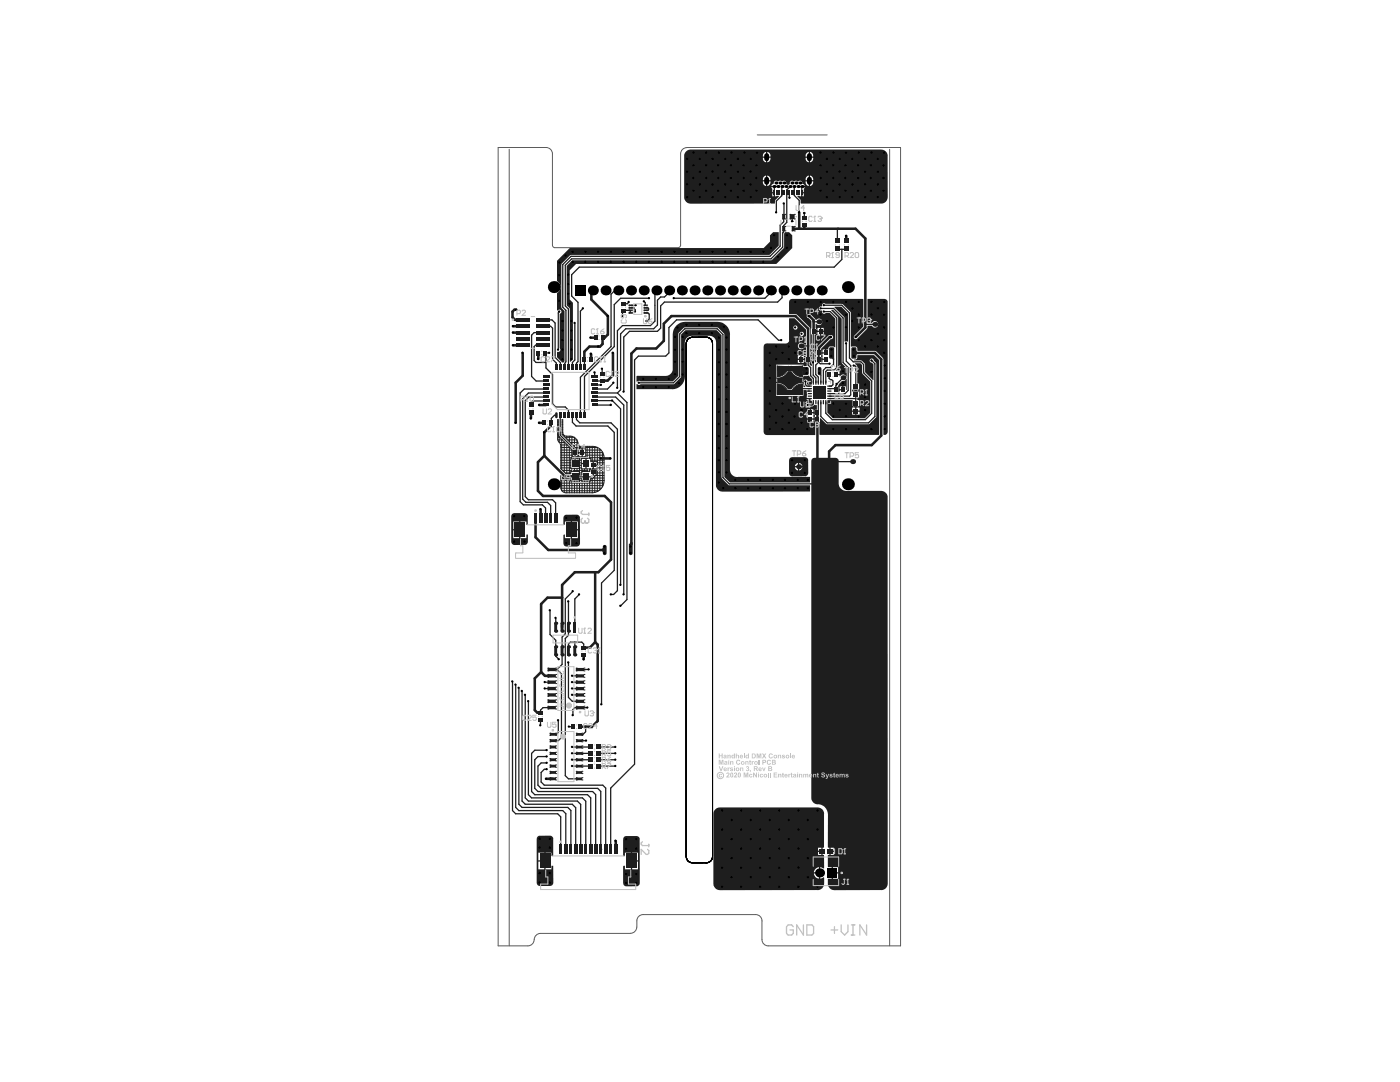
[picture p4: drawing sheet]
<svg xmlns="http://www.w3.org/2000/svg" width="279mm" height="216mm" viewBox="0 0 279 216" stroke-linecap="round" stroke-linejoin="round" font-family="sans-serif">
<path d="M137.3 67.7l.9-.4h2.8a1.26 1.26 0 0 1 1.2 1.2v102.4a1.21 1.21 0 0 1-1.2 1.2l-2.8 .1a1.26 1.26 0 0 1-1.3-1.3v-102.4z" fill="none" stroke="#000" stroke-width=".2"/>
<path d="M101.6 29.8v158.9M151.1 26.9h14M177.5 29.8v158.9M110.3 47.8h.1M137.2 67.8l.6-.4 .4-.1h2.8a1.24 1.24 0 0 1 1.2 1.2v102.4a1.24 1.24 0 0 1-1.2 1.2h-2.8a1.24 1.24 0 0 1-1.2-1.2l-.1-102.4zM125.8 186.2a1.28 1.28 0 0 0 1.3-1.2v-1.3a1.24 1.24 0 0 1 1.2-1.2h22.5a1.24 1.24 0 0 1 1.3 1.2v3.8a1.24 1.24 0 0 0 1.2 1.2h26.4v-159.3l-42.6 .1a1.24 1.24 0 0 0-1.3 1.2v18.2v.3l-.5 .2h-24.8l-.2-.5v-18.2a1.27 1.27 0 0 0-1.3-1.3h-9.6v159.3h6a1.45 1.45 0 0 0 1.3-1.6 1.24 1.24 0 0 1 1.2-.9h17.9" fill="none" stroke="#5a5a5a" stroke-width=".2"/>
<g fill="#1e1e1e">
<path d="M125.8 108.2h.5v2.2a.38 .38 0 0 1-.4 .4 .38 .38 0 0 1-.4-.4v-1.8l.2-.2z"/>
<path d="M165.5 69.4l.7-.1 .3 .1v2.4l-1-.4z"/>
<path d="M170 69.4l.8-.1 .1 .7 .5 .3v.4l-.4 .1-.2 .8-.8-.1z"/>
<path d="M120.4 108.8h.4l.2 .2 .1 1.4a.41 .41 0 0 1-.6 .3 .41 .41 0 0 1-.2-.6l-.5-.1 .1-.5a.38 .38 0 0 0 .4-.1 .38 .38 0 0 0 0-.4z"/>
<path d="M158.3 77.6l.6-.6 .7-.4h.5v2.2l-2.2-.1z"/>
<path d="M163.3 73.3l.4-.1 .2 .2v1.6l-.7-.4z"/>
<path d="M160.1 73.2l1.2 .1 .1 .3-.1 1.2-1.2 .1z"/>
<path d="M157.9 73.1l2.2-.1v2.2a2.26 2.26 0 0 1-2.2-2.1z"/>
<path d="M165.9 61.8h.4l1.7 1.8v8.7l1 1.2v1.6h-.1a.63 .63 0 0 0-.6-.4 .63 .63 0 0 0-.6 .4h-.2v-.2h-.6v-.3h.6v-.5h-.6l-.1-.2 .5-.4v-10.2l-1.4-1.3z"/>
<path d="M166.6 61.2h1.3l1.3 1.4v5.5l-.1 .1-.6-.1v-4.8l-2-2z"/>
<path d="M155.1 76.6a2.23 2.23 0 0 1 2.2 2.1l-2.2 .1z"/>
<path d="M155.1 73l2.2 .1a2.29 2.29 0 0 1-2.2 2.1z"/>
<path d="M171.1 71l3.3-.1 1.1 1v14.8l-11.9 .1-.1-2.6 .2-.8 1.3 1.3h8.4l1.5-1.5v-10.7l-.5-.5a.42 .42 0 0 0-.4-.5 .42 .42 0 0 0-.4 .5 .42 .42 0 0 0 .4 .4l.3 .3v3.1l-.1 .1-1.6-1.6v-1.7l-.7-.7h-1.5l.6-.3z"/>
<path d="M135 64.9a3 3 0 0 1 2.8-.7h5.3a2.51 2.51 0 0 1 2.6 2.5v27.2a1.43 1.43 0 0 0 1.6 1.3h14.4v1.1h-16l-1.1-1.1v-28.6l-1.5-1.3-6.6 .1-1.1 1.2v8.4l-1.1 1.1h-6.5l-.3-.1-.5 .1 .1-1.1h5.8a1.39 1.39 0 0 0 1.4-1.4v-6.9a2.46 2.46 0 0 1 .7-1.8z"/>
<path d="M135.9 66.7l.9-.8h6.2l1 1 .1 28.6 1.3 1.3h16.3v1.3h-17.5a1.3 1.3 0 0 1-1.3-1.3v-28.5a1.3 1.3 0 0 0-1.3-1.3h-3.5a1.37 1.37 0 0 0-1.4 1.5v6.6a2.56 2.56 0 0 1-2.6 2.6h-7.1v-1.1l.5 .2 .3-.1h6.7l1.4-1.5z"/>
<path d="M111.2 52l2.5-2.5h38.7l1.3-1.3v-1.2l.6-.7h1.1v2.7l-1.8 1.9h-39.8l-1.8 1.9v8.5l.7 .8v10l-.2 .2h-.4l-.9-1v-1l.1-.1a.42 .42 0 0 0 .5-.2 .42 .42 0 0 0-.1-.5v-6.9a.41 .41 0 0 0 .3-.6 .41 .41 0 0 0-.7 0l-.1-.1v-3.4a1.35 1.35 0 0 0 0-2.4z"/>
<path d="M113.1 53l1.1-1.1h39.8l2.5-2.5v-2.8l.2-.3h.8l.6 .7v2.5l-3.2 3.2h-39.9l-1.3 1.2v5.9l.6 .6v11.3l-.4 .5-.2-.1v-10.4l-.6-.8z"/>
<path d="M167.4 76.6l.7-.6h.5l.4-.3v2.1h-.2v-.7h-.5v.7l-.1 .1h-.6v.4h-.3v-1.1l-.2-.1zM167.6 77.1v.6h.5v-.6z"/>
<path d="M102.2 102.6l.5-.2h2a.61 .61 0 0 1 .6 .6v1.7h-.2v-.6h-1.2v3.3h1.2v-.7h.3v1.4a.65 .65 0 0 1-.7 .6l-2 .1a.65 .65 0 0 1-.7-.7v-5.1zM102.4 104.1v1.5h1.2v-1.5zM102.4 105.8v1.6h1.2v-1.6z"/>
<path d="M157.7 91.4l.4-.2h2.5a.61 .61 0 0 1 .7 .7v2.5a.65 .65 0 0 1-.7 .6l-2.5 .1a.65 .65 0 0 1-.6-.7v-2.5zM159.5 92.4v.6h.6l-.2-.4zM158.8 92.6l-.2 .4h.6v-.6zM158.6 93.3l.2 .4 .4 .2v-.6zM159.5 93.3v.6l.4-.2 .2-.4z"/>
<path d="M124.5 167l.5-.2h2a.61 .61 0 0 1 .7 .7v8.7a.65 .65 0 0 1-.7 .6l-2 .1a.65 .65 0 0 1-.6-.7v-3.3l.3-.1v.7h1.2v-3.4h-1.2v.7h-.3v-3.3zM126.2 170.1v1.6h1.1v-1.6zM126.2 171.9v1.6h1.1v-1.6z"/>
<path d="M112.6 102.9l.5-.2h2a.65 .65 0 0 1 .6 .7l.1 5a.65 .65 0 0 1-.7 .7h-2a.61 .61 0 0 1-.7-.7l.1-1.7h.2v.7h1.2v-3.3h-1.2v.6h-.3v-1.3zM114.2 104.1v1.5h1.1v-1.5zM114.2 105.8v1.6h1.1v-1.6z"/>
<path d="M107.3 166.9l.4-.2h2.1a.65 .65 0 0 1 .6 .7v3.4h-.4v-.7h-1.1v3.4h1.1v-.7h.4v3.4a.65 .65 0 0 1-.6 .6h-2.1a.61 .61 0 0 1-.6-.6v-8.8zM107.4 170.1v1.6h1.2v-1.6zM107.4 171.9v1.6h1.2v-1.6z"/>
<path d="M157.5 63.6l1.1-.1 2.3 2.3v3h-.4a.65 .65 0 0 0-1-.3 .65 .65 0 0 0 0 1 .65 .65 0 0 0 1-.2h.4l-.2 3h.3v.7l-.6 .1-.1-.3h-5.4v2.4a1.92 1.92 0 0 0 2.3-1.1h.8a2.03 2.03 0 0 0 2.3 1.1v-.2h.8a.27 .27 0 0 1 .3-.1 .27 .27 0 0 1 .2 .3l.4 .5v.9l-.1 .2h-.7l-.1-.4a.41 .41 0 0 0 0-.6 .41 .41 0 0 0-.6 0 .41 .41 0 0 0 0 .6l.2 .8h-.4v-.7a2.08 2.08 0 0 0-2.3 1.2h-.8a1.84 1.84 0 0 0-2.3-1.2v2.5h5.4v-1.2l1.3 .1v.3h-.7l.2 .5-.2 .7h.7l.1 .5 .3 .1-.1 .5h-.4a.41 .41 0 0 0-.6 0 .41 .41 0 0 0 0 .6 .41 .41 0 0 0 .6 0h.7l.4-.3 .4 .1v.9h-.4l.1 5h-9.7a.65 .65 0 0 1-.6-.6v-17a.61 .61 0 0 1 .6-.7h3.8a.65 .65 0 0 0 .7-.6zM158.3 65.4a.45 .45 0 0 0 .9 0 .45 .45 0 0 0-.9 0zM159.6 66.6a.42 .42 0 0 0 .8 0 .42 .42 0 0 0-.8 0zM160 71v.6h.4v-.6zM159.2 71v.6h.5v-.6zM160 71.8v.6h.4v-.6zM159.2 71.8v.6h.5v-.6zM160.9 79.7l.3 .2h.3v-.2zM161.9 81.7v.5h.4v-.5zM161.1 81.7v.5h.5v-.5zM161.1 82.5v1h1.2v-1zM161.9 83.7v.6h.4v-.6zM161.1 83.7v.6h.5v-.6z"/>
<path d="M170.7 72.5h1l.4 .4v1.6l1.6 1.6v6.3l-1.1 1.1h-6.4l-1.1-1.2 .1-2.5h5v1.2h1.3v-1.2h-.4v-.5h.4v-1.2l-1.4-.1 .1-.3h1.3v-1.2h-.4v-3.3zM170.9 81.3v.6h.7v-.6zM170.1 81.3v.6h.6v-.6zM170.9 82.2v.5h.7v-.5zM170.1 82.2v.5h.6v-.5z"/>
<path d="M136.9 30.2l.9-.4h38.1a1.26 1.26 0 0 1 1.2 1.3l.1 8.3a1.26 1.26 0 0 1-1.3 1.2h-16l-.1-.7-.7-.7v-.1l.8 .1v-.7l.5-.2v-.6l.2-.4h-.5v-.2l.5-.1-.5-.3a.51 .51 0 0 0-.3-.6 .51 .51 0 0 0-.6 .1l-.3-.1-.4 .1a.52 .52 0 0 0-.6-.1 .52 .52 0 0 0-.2 .6 .42 .42 0 0 1-.6 .2 .42 .42 0 0 1-.2-.6 .67 .67 0 0 0-.9-.1l-.3-.1-.4 .1a.55 .55 0 0 0-.6-.1 .55 .55 0 0 0-.3 .6l-.3 .1-.2 .3h.6v.2h-.6l.2 .4v.6l.6 .2v.7l.7-.1 .1 .1-.8 .7v.7h-16.9a1.3 1.3 0 0 1-1.3-1.2v-8.3l.1-.3zM161.7 30.3v.9h.6l-.1-.5zM153.1 30.3v.9h.7l-.1-.5zM152.5 30.5l-.3 .7h.7v-.9zM161 30.5l-.2 .7h.6v-.9zM161.7 31.5v.9l.4-.2 .2-.5v-.2zM153.1 31.5v.9l.4-.2 .3-.5v-.2zM152.2 31.5l.1 .5 .6 .4v-.9zM160.8 31.5l.1 .5 .5 .4v-.9zM161.7 35v1h.6l-.1-.6zM153.1 35v1h.7l-.1-.6zM152.5 35.2l-.3 .8h.7v-1zM161 35.2l-.2 .8h.6v-1zM161.7 36.2v.9l.5-.3 .1-.6zM153.1 36.2l.1 .9 .5-.3 .1-.6zM152.2 36.2l.1 .6 .6 .3v-.9zM160.8 36.2l.1 .6 .5 .3v-.9zM160.1 38.6v.6h.3v-.6zM154.1 38.6v.6h.3v-.6z"/>
<path d="M142.8 161.5l.8-.4h19.6a1.26 1.26 0 0 1 1.3 1.3v6.7l-.3 .1v1.4h.3v2.7l-.8-.3v2.3l.6-.3a2.66 2.66 0 0 1 0 2 1.23 1.23 0 0 1-1.1 .6h-19.6a1.3 1.3 0 0 1-1.2-1.3v-13.9zM163.3 169.2v.5h.6v-.5zM163.3 170v.6h.6v-.6zM162.8 173.4l-.4 .6h1v-1zM162.4 174.3v.2a1.09 1.09 0 0 0 1 .8v-1z"/>
<path d="M162.1 91.5l.4-.1h4.2a.61 .61 0 0 1 .7 .6v4.4a1.66 1.66 0 0 0 2.1 1.5h6.4a1.26 1.26 0 0 1 1.2 1.3l.1 77.1a1.26 1.26 0 0 1-1.3 1.3h-9.4a1.3 1.3 0 0 1-1.3-1.3v-1h.8v-2.3l-.8-.1v-2.3h.3v-1.4l-.3-.1v-6.6a2.11 2.11 0 0 0-2.3-2 1.33 1.33 0 0 1-1-1.3v-67.2zM165.8 169.2v.5h.6v-.5zM165.8 170v.6h.6v-.6zM166.2 173v1h1.1v-1zM166.2 174.3v1h1.1v-1z"/>
<path d="M157.7 59.8l.4-.2h14.1l.1 .1v5.5l-1.8 1.7a.42 .42 0 0 0 0 .7 .42 .42 0 0 0 .6-.1l1.9-1.8 .1-.7h.9a.65 .65 0 0 0 1 .2 .65 .65 0 0 0 0-1 .65 .65 0 0 0-1 .2h-.9v-4.8h3.4a.61 .61 0 0 1 .6 .7l.1 25.9-.2 .4-.4 .2-.3-.1v-15.2l-1.5-1.5h-3.6l-.2-.7-1.2-.2v-6.8l-1.7-1.6-3.3-.1a.45 .45 0 0 0-.6 0 .45 .45 0 0 0-.2 .5 .46 .46 0 0 0-.6 .4 .46 .46 0 0 0 .6 .5 .45 .45 0 0 0 .2 .5 .45 .45 0 0 0 .6 0h.8l1.1 1.1v5.7l-1.1-.2-.3 .3v.3h-.4v.7l-.1 .2h-.6v1h.6v.2h-.6v.5h-.3v-2.7l1.9-1.9a.45 .45 0 0 0 .5-.6 .45 .45 0 0 0-.7-.3l-.3 .2-2.2 2.3-.1 .5h-.1v2.5h-.2l-.1-.3v-5.3h.3l-.1-2.1h.1a.65 .65 0 0 0 1 .1 .65 .65 0 0 0 0-1 .65 .65 0 0 0-1 .2l-1.1-1.1a.45 .45 0 0 0-.7 0 .45 .45 0 0 0 .3 .7l.5 .6v2.6h.1v5.3l-.1 .3 .1 .7h-.1l-.3-.3v-.4h.1v-6.7l-2.7-2.8-.3-.1h-1.2v-2.4zM163.9 65.4v.6h.5v-.6zM163.2 65.4v.6h.4v-.6zM163.9 66.2v.6h.5v-.6zM163.2 66.2v.6h.4v-.6zM164.2 69.7v.6h.5v-.6z"/>
</g>
<path d="M137.3 67.7l.9-.4h2.8a1.26 1.26 0 0 1 1.2 1.2v102.4a1.21 1.21 0 0 1-1.2 1.2l-2.8 .1a1.26 1.26 0 0 1-1.3-1.3v-102.4z" fill="none" stroke="#000" stroke-width=".2"/>
<g fill="none" stroke="#1e1e1e" stroke-width=".25">
<path d="M105.6 79.2l-.8 .7M106.9 68.9h1.5M107.5 66.3h.9M109 72.3v1.1M109 70.4h.6M109.2 65.1h.7l.4 .4M111 72.5v.7M111.6 62.2l-.2 .2M111.9 72.4v.8M112.8 61l.6 .7M114.2 72.3v.9M115 72.5v.7"/>
<path d="M104.8 99.1l.7 .6M106 80.3v.5M112.8 81.2l.6 .6M115 82.9v.8M117 92.5v1M118.4 94.8l-.4 .4M118.4 92.8v.6M108.8 137.4h1.3M108.8 136.1h1.3M111.2 133.6l.9 .9M113.4 139.2l.8 .7M113.8 128.1l-.4 .4"/>
<path d="M116.1 128.1l.4 .4M107.9 143.7v1M108 152.2l-.6 .7M108.4 141.2l-.5 .5v.5M111.4 146.1l-.4 .4M114.3 141.6v1.1M115.2 159.8l.7 .7M115.6 146.5h.8M103.6 160.5l.6 .6M111.3 162.4l.6 .6"/>
</g>
<path d="M107.4 70.4v1.2M118 70.6v1.1M120.2 68.6l-.5 .6h-.3M107.2 142.2h.6" fill="none" stroke="#1e1e1e" stroke-width=".51"/>
<g fill="none" stroke="#1e1e1e" stroke-width=".2">
<path d="M111.3 86.4v1.2M111.3 87.3h.4M111.3 86.8h.1M111.3 85.7h.1M111.3 85.2h.1M111.3 84.7h.1M111.3 83.7h.1M111.3 87.8h.9M111.9 95.4h.5l-.5-.4v1.2M111.9 97v.3M112.2 85.7h.1M112.2 85.2h.1"/>
<path d="M112.2 84.7h.1M112.2 83.7h.1M112.3 86.8h.2M112.7 95.5h1.2v.5M112.9 94.5h1M113.1 87h.7M113.1 87v.6M113.6 87v1.1M114.1 93.5v.6M114.2 91h.2v.6h-.5M115.1 89.7h.3M115.1 93.5v.6"/>
<path d="M115.4 91h-.3v.6h.5M115.4 90.8h.1M115.4 89.8h.1M115.6 96v-.5h.5v.5M115.6 95.9h.5M115.6 94.8h.5M115.6 93.4h.4M115.6 92.8h.4M115.6 91.8h.4M115.7 89v.6M116.2 89.1v.5M116.2 91.1v.4"/>
<path d="M116.2 93.6v.5M117.2 93.6v.5M117.7 93.6v.5M117.9 91.5v.6M118 95.5h-.2v.5M118.2 93.5v.1M119.1 93.9h1.5M119.2 93.4h1.4M119.2 92.8h1.4M120.6 95.8v.1"/>
</g>
<circle cx="120.2" cy="67.4" r=".25" fill="#1e1e1e"/>
<g fill="none" stroke="#1e1e1e" stroke-width=".25">
<path d="M155.3 37.2h-.8v1.3M156.1 37.2l-.1 1.8-1.1 1.1v2.3M157.5 38.5l.1 1M157.7 37.2l-.7 .7v6.5l-.6 .6v1.3l-.2 .2v2.8l-2.3 2.4h-39.8l-1.3 1.2v8.1M158.5 37.2v1.8l1 1v2.4M159.3 37.2l.7 .1M160 37.3v1.2M160.1 37.2l-.1 .1M123.1 57.6l-1.2 1.1v10.5l-6.1 6.1v7.6M129.6 59.5h-5.7l-1.3 1.3v8.4l-6 5.9v7.8M130.7 57.6v6.5l-.9 .9h-5.6l-1 1v11.4M133.2 57.6v1.1l-.6 .6h-.8l-.6 .6v4.9l-.8 .8h-5.5l-1 1v11.2l-.7 .6"/>
<path d="M153.5 57.6v1.1l-.8 .8h-18.2M156.1 57.6v1.8l-.9 .9h-22.6l-.8 .7v4.5l-.6 .6h-5.6l-1.1 1.2v10.9M156.5 40.6l-.1 3.6-.7 .7v4.2l-2 2h-39.7l-1.7 1.7v8.5l.6 .6v10.2l-.3 .7M158.1 44.2h.1M158.1 43.2v1M160.5 42.5h.1M160.5 42.5v1M167.2 49.8h1.6M167.2 45.6l-.1 .2v2.3M168 49.8v2l-1.5 1.5h-50.9l-1.5 1.5v4.3l1.3 1.2v11.8l-.4 .4M104.8 79.9v19.2M105.6 79.2h3.4"/>
<path d="M106.9 68.9l-.3 .3v2.7l.4 .4h2v-1.9M108.1 66.4h-1.5l-.5 .5v8.2l.9 .9h2M108.1 66.3v.1M108.4 68.9h-.1M108.4 65.1h.7M108.4 63.8h1.8l.6 .7v6.8l1.1 1.1M108.4 66.3h.7M109 73.4l1.3 1.3v5.9l.6 .6h1.9M109 78.4h-3.5l-1.2 1.2v20l.6 .6h4.4l.6 .7v2.5M109 77.6h-4.4l-.8 .8v21.7l.6 .6h3.8l.7 .7v2M110.3 65.5v6.2l.7 .8M111.4 62.4v7.4"/>
<path d="M113.4 61.7v11.5M114.7 64.5v7.3l-.5 .5M116.4 61.5l-.6 .6v11.1M116.6 71.7v1.5M118.7 79.2h4.2l1.6 1.6v37.8M118.7 78.4h4.5M118.7 76.8h1.3M118.7 74.3v.9M118.7 76h1.4M120.2 73.6v1M122.5 76.4l-1.3 1.2h-2.5M123.2 78.4l1.9 1.9v39.3l-1.2 1.3"/>
<path d="M125.5 60.3l-.3 .3h-.7M125.8 62.4v-.5h-1.2l-.4 .4v.8M125.8 61.4h.6M125.8 60.9h1.1M126.4 61.4h.1M126.4 61.4l.4 .4v.4M126.9 60.9h.1M127.5 76.4h6.9l1.3-1.3v-8.5l1-1h6.4l1.2 1.1v28.6l1.2 1.3h16.5M128.5 60.2l.3 .2v.5M128.8 61.4h.5l.1 .1-.1 .4h-.5M128.8 62.4h.5l.3 .3v1l-.5 .4M156 67.9h-.6l-4.1-4.1h-16.3l-1.5 1.6v5l-.6 .7h-5.5l-.8 .7v80.7l-4.7 4.8v12.2"/>
<path d="M159.9 77.6h1.7M159.9 69h1.4M160.8 76.1v.7l.3 .2h.5M161.3 71.8v1l.5 .5v1.7l.5 .5v.8M162.4 66l-.1 8.9 .5 .5v.9M162.4 64.2h1M163.4 72.3l-.6 .5v1.9l.5 .5v1.1M163.4 72.3l.3 .3h1.9M163.4 71.7v.6M163.8 61.5h2.6l1.9 1.9v8.9l1 1v4.6l-.7 .6h-3.1M163.8 75v1.3M164.5 62.2h1.2l1.3 1.2v9.9l-.5 .5h-1.4l-.3 .3v2.2"/>
<path d="M164.5 60.9h3.5l1.5 1.5v9l.8 .8h1.5l.6 .6v1.6l1.6 1.6v6.5l-1.3 1.2h-6.6l-1.3-1.3v-2.2M165.5 74.8v.7l.7 .5v.8l-.3 .2h-.4M165.5 79.5h5.3M165.5 74.8h.1M166.4 71.6v1.1l-.7 .6h-.9l-.5 .6v2.4M168.3 75.4l-1.3 1.2-.2 .4v.8l-.2-.3-1.1 .1M168.9 68.5v3.6l.9 .9v5.8l-.2 .2h-4.1M170.4 73h.3l.1 .2v3.9M170.8 78.6v1.7M172.7 64.7h1.9M174 71.9l.6 .7v10.5l-1.3 1.3h-8.2l-1.3-1.3v-2.9M105.5 99.7h4.8l.6 .6v3.1"/>
<path d="M109 80h-2.7l-.3 .3M111 82.9h-.3l-.7 .6v.8l-.1 .2M111.9 82.9l-.1 3.9 3 3v2.7M113.4 81.8v1.1M114.2 82.9v1.4l.8 .7h6.3l1.3 1.3v27.5l-2.6 2.5v24.3M114.8 95l.1 .2h3.1M115 83.7l.7 .7h6.2l1.3 1.2v32.3l-.7 .7h-.6M115.6 90.3h1.2M116.2 89.7v1.3M117 91.6v.9h-.9M118.4 92.2v.6h.7M118.4 94.2v.6"/>
<path d="M118.7 80l3.5-.1 1.7 1.7v35.1M118.7 80.8h3.2M162.3 80.2v.4l-.2 .2h-.9M163.2 83.6h-.1M163.3 80.2v2.1M167.2 92.1h3M114.3 118l-1.5 1.5v7l-.6 .6v5.5l-1 1h-1.1M115.6 118.6l-.9 .9v5.6M102.3 136v25.7l.6 .7h8.4M102.9 136.6v24.5l.7 .6h8.7l.6 .7v6.4M103.6 137.3v23.2M104.2 137.9v21.9l.6 .7h9.4l.7 .7v8.3"/>
<path d="M104.8 138.7v20.5l.7 .6h9.7M105.5 139.9v18.7l.6 .6h10.1l.7 .7v9.6M109.8 121.8v4.8l1.1 1.2v3.1l.6 .7M110.9 123.3v1.8M112.1 134.5v12.7l-.7 .6h-1.1M113.4 120v6.8l-.6 .6v27.4l.6 .6h2.2M113.4 128.5v1.4M113.4 132.2v7M113.8 128.1h2.3M114.2 139.9h1.6M114.2 137.4h1.6M114.2 138.7h1.6"/>
<path d="M114.2 136.1h1.6M114.2 134.9h1.6M114.7 128.1v1.8M115.8 133.6h1.7M116.5 128.5v.7M107.4 152.9v3.8l.6 .6h11.3l.6 .6v11.6M107.9 142.2h-.1M108 152.2h1.1M108.4 141.2h1.7M109.1 151h-1.7l-.7 .6v5.7l.7 .6h10.9l.6 .6v11M109.1 153.5h-.5l-.6 .6v1.9l.6 .7h11.7l.6 .6v12.2M109.1 149.7h-2.4l-.6 .6v7.6l.6 .7h10.6l.6 .6v10.3"/>
<path d="M110.3 146.5h.7M111.4 143.7v2.4M113.6 145h.8M114.2 151.6h3.7M114.2 152.9h3.7M114.2 150.3h3.7M114.2 149.1h3.7M115.6 147.8h1.4M116.9 145v1l-.5 .5M117.3 141.2h-2.6l-.4 .4M119.5 151.6h3.3M119.5 152.9h3.3"/>
<path d="M119.5 150.3h3.3M119.5 149.1h3.3M104.2 161.1h9.1l.6 .6v7.8M111.9 163v6.5M115.9 160.5v9M119.9 169.5h.1"/>
</g>
<g fill="none" stroke="#1e1e1e" stroke-width=".2">
<path d="M155.1 76.6a2.26 2.26 0 0 1 2.2 2.1M155.1 73v2.2a2.26 2.26 0 0 0 2.2-2.1M155.1 76.6v2.2M160.1 76.6a2.26 2.26 0 0 0-2.2 2.1M160.1 73v2.2a2.26 2.26 0 0 1-2.2-2.1M160.1 76.6v2.2M111.3 87.6l.6 1.2v4.7l1 1M111.3 86.3h.1M111.3 83.7v2.7M111.3 84.2h.1M111.4 83.7v3.1l.1 .3M111.5 87.1l2.7 2.7v1.2"/>
<path d="M111.6 87.2v1M111.6 88.3h1.1M111.9 88.8h1.3M111.9 96.2v.8M111.9 92.3h2M111.9 90.3h2.3M111.9 95.9h2M111.9 93.4h2M111.9 92.8h2M111.9 91.8h2M111.9 91.3h2.5M111.9 90.8h2.3"/>
<path d="M111.9 89.8h2.3M111.9 89.3h1.8M111.9 97.4h8.1M112 96.9h8.4M112 96.4h8.5M112.1 87.7v6M112.1 95.1v2.8M112.1 97.9h7.4M112.2 83.7v3l2.9 2.9v-1.8M112.2 86.3h.1M112.2 84.2h.1M112.3 93.9h5.4"/>
<path d="M112.3 86.3a.76 .76 0 0 0 .8 .7M112.3 83.7v2.6M112.4 95.4l.3 .1M112.6 86.9v.2M112.6 88.2v6M112.6 95.5v2.8M112.8 94.4h1.1M112.8 87.3h1.8M113.1 88.7v5.8M113.1 95.5v2.8M113.3 87.8h1.8M113.6 89.2v5.3"/>
<path d="M113.6 95.5v2.8M113.8 88.3h1.5M113.8 87a1.67 1.67 0 0 1 1.6 1.8l.2 .2a10.2 10.2 0 0 1 3.7 .3 2.28 2.28 0 0 1 1.3 1.9v4.6M113.9 91.6v1.9h1.7M113.9 96h1.7M114.1 87.1v1.5M114.1 89.7v1.9M114.1 96v2.3M114.3 88.8h1.1M114.6 87.3v1.8M114.6 93.5v.6M114.6 96v2.3"/>
<path d="M114.8 89.3h4.5M115.1 96v2.3M115.1 91.3h5.5M115.4 89.7v1.3M115.4 90.3h.1M115.5 89.6h1.4v1.5h-1.4zM115.6 94.4h.5M115.6 94.1h-1.7v.4M115.6 92.3h.4M115.7 91.1v3.7M115.7 95.5v2.8M116.1 96h1.7"/>
<path d="M116.2 96v2.3M116.7 89.1v.5M116.7 91.1v.4M116.7 93.6v.5M116.7 96v2.3M116.9 90.3h3.4M116.9 90.8h3.6M116.9 89.8h3M117.2 89.1v2.4M117.2 96v2.3M117.7 94.1h-1.6v.7M117.7 89.1v2.4"/>
<path d="M117.7 96v2.3M117.7 93.6h1.4v1.2h-.3M117.8 95.9h2.8a2.41 2.41 0 0 1-2.5 2.4h-5.2a1.01 1.01 0 0 1-1-1M117.9 91.5h-1.9v2.1h1.9M117.9 91.8h2.7M117.9 93.5h1.3M117.9 92.1h1.3M118.2 89.1v3M118.2 95.5v2.8M118.3 95.4h2.3M118.7 95.1l-.7 .4M118.7 89.1v3"/>
<path d="M118.7 93.5v.1M118.7 95v3.3M118.8 94.8l-.1 .2M118.8 94.9h1.8M119.1 94.4h1.5M119.2 92.3h1.4M119.2 89.3v8.8M119.7 89.6v8.1M120.2 90.2v7"/>
</g>
<g fill="none" stroke="#1e1e1e" stroke-width=".51">
<path d="M118 57.6v2.2l3.3 3.3v3.6l-.6 .7h-.5v1.2M158.3 45.6h12.4l2 2v17.8l-1.9 1.9M159.5 42.4v3.2M160.5 44.9v.7M168.9 47.1v1M102.4 68.9h2.2M102.4 66.4h2.2M102.4 65.1h2.2M103 61.8h-.3l-.4 .4v1.1l.5 .5h1.5M104.3 70.4v4.6l-1.4 1.4v8M116.6 71.6v.1M117.9 67.4h1"/>
<path d="M119.4 69.2h-1.8l-1 1v1.4M122.3 70.4v4.5l-1 1.1h-1.2M161.3 71.7v-6.1l-2.6-2.5h-24.7l-1.5 1.5v3.4l-1.5 1.5h-4l-1 1.1v38M161.4 63.1l1 .8v2.1M165.8 67.3h-.2l-2.2 2.1v1M171.4 70.4h3.2l1.3 1.3v15.2l-1.9 1.9h-7.3l-1.2 1.3v1.4M106 82.4v1.1M107.6 84.4h1M107.6 80.8h1.4M108.6 90.9l-1.2 1.3v5.7l1 1.1h12.3l1.2 1.2v11.4l-2.5 2.6h-4.7l-2.5 2.5v8.4M108.6 90.9l4.1 4.1h2.1M109.9 84.5v.5l-1.3 1.3v4.6"/>
<path d="M119.9 91.5h1.9M163.1 82.3v9.2M106.9 103.4v3.8l2.5 2.5h10.4M107.9 101.6v1.8M112.2 119.3h-2.9l-1.3 1.2v13.6M118.8 114.2v13.9M108 134.1l-1.3 1.3v6.3l.5 .5M108 134.1l.8 .8h1.3M116.5 130.6v1M118.8 128.1l.5 .5v15.3l-1.2 1.1h-2.3M118.8 128.1l-1.1 1.1h-1.2M109 155.4h1.3"/>
<path d="M122.9 167.8v1.7"/>
</g>
<path d="M163.4 70.4v1.3" fill="none" stroke="#1e1e1e" stroke-width=".41"/>
<g fill="#000">
<circle cx="137.1" cy="31.7" r=".23"/>
<circle cx="137.1" cy="34.3" r=".23"/>
<circle cx="137.1" cy="36.8" r=".23"/>
<circle cx="137.1" cy="39.3" r=".23"/>
<circle cx="138.4" cy="35.5" r=".23"/>
<circle cx="138.4" cy="38.1" r=".23"/>
<circle cx="138.4" cy="30.4" r=".23"/>
<circle cx="138.4" cy="33" r=".23"/>
<circle cx="139.7" cy="31.7" r=".23"/>
<circle cx="139.7" cy="34.3" r=".23"/>
<circle cx="139.7" cy="36.8" r=".23"/>
<circle cx="139.7" cy="39.3" r=".23"/>
<circle cx="140.9" cy="38.1" r=".23"/>
<circle cx="140.9" cy="35.5" r=".23"/>
<circle cx="140.9" cy="30.4" r=".23"/>
<circle cx="140.9" cy="33" r=".23"/>
<circle cx="142.2" cy="31.7" r=".23"/>
<circle cx="142.2" cy="34.3" r=".23"/>
<circle cx="142.2" cy="36.8" r=".23"/>
<circle cx="142.2" cy="39.3" r=".23"/>
<circle cx="143.3" cy="38.1" r=".23"/>
<circle cx="143.3" cy="35.5" r=".23"/>
<circle cx="143.3" cy="33" r=".23"/>
<circle cx="143.5" cy="30.4" r=".23"/>
<circle cx="144.7" cy="31.7" r=".23"/>
<circle cx="144.7" cy="34.3" r=".23"/>
<circle cx="144.7" cy="36.8" r=".23"/>
<circle cx="144.7" cy="39.3" r=".23"/>
<circle cx="145.9" cy="35.5" r=".23"/>
<circle cx="145.9" cy="38.1" r=".23"/>
<circle cx="145.9" cy="33" r=".23"/>
<circle cx="146" cy="30.4" r=".23"/>
<circle cx="147.3" cy="31.7" r=".23"/>
<circle cx="147.3" cy="34.3" r=".23"/>
<circle cx="147.3" cy="36.8" r=".23"/>
<circle cx="147.3" cy="39.3" r=".23"/>
<circle cx="148.4" cy="38.1" r=".23"/>
<circle cx="148.4" cy="35.5" r=".23"/>
<circle cx="148.4" cy="33" r=".23"/>
<circle cx="148.5" cy="30.4" r=".23"/>
<circle cx="149.8" cy="31.7" r=".23"/>
<circle cx="149.8" cy="34.3" r=".23"/>
<circle cx="149.8" cy="36.8" r=".23"/>
<circle cx="149.8" cy="39.3" r=".23"/>
<circle cx="151" cy="35.5" r=".23"/>
<circle cx="151" cy="38.1" r=".23"/>
<circle cx="151" cy="33" r=".23"/>
<circle cx="151.1" cy="30.4" r=".23"/>
<circle cx="154.5" cy="37.2" r=".3"/>
<circle cx="154.9" cy="36.5" r=".3"/>
<circle cx="155.3" cy="37.2" r=".3"/>
<circle cx="155.7" cy="36.5" r=".3"/>
<circle cx="156.1" cy="37.2" r=".3"/>
<circle cx="156.5" cy="36.5" r=".3"/>
<circle cx="156.9" cy="37.2" r=".3"/>
<circle cx="157.5" cy="39.5" r=".23"/>
<circle cx="157.7" cy="37.2" r=".3"/>
<circle cx="158.1" cy="36.5" r=".3"/>
<circle cx="158.5" cy="37.2" r=".3"/>
<circle cx="158.9" cy="36.5" r=".3"/>
<circle cx="159.3" cy="37.2" r=".3"/>
<circle cx="159.7" cy="36.5" r=".3"/>
<circle cx="160.1" cy="37.2" r=".3"/>
<circle cx="163.8" cy="38.1" r=".23"/>
<circle cx="163.8" cy="35.5" r=".23"/>
<circle cx="163.8" cy="30.4" r=".23"/>
<circle cx="163.8" cy="33" r=".23"/>
<circle cx="165" cy="31.7" r=".23"/>
<circle cx="165" cy="34.3" r=".23"/>
<circle cx="165" cy="36.8" r=".23"/>
<circle cx="165" cy="39.3" r=".23"/>
<circle cx="166.3" cy="38.1" r=".23"/>
<circle cx="166.3" cy="35.5" r=".23"/>
<circle cx="166.3" cy="30.4" r=".23"/>
<circle cx="166.3" cy="33" r=".23"/>
<circle cx="167.6" cy="31.7" r=".23"/>
<circle cx="167.6" cy="34.3" r=".23"/>
<circle cx="167.6" cy="36.8" r=".23"/>
<circle cx="167.6" cy="39.3" r=".23"/>
<circle cx="168.7" cy="35.5" r=".23"/>
<circle cx="168.7" cy="38.1" r=".23"/>
<circle cx="168.7" cy="33" r=".23"/>
<circle cx="168.8" cy="30.4" r=".23"/>
<circle cx="170.1" cy="31.7" r=".23"/>
<circle cx="170.1" cy="34.3" r=".23"/>
<circle cx="170.1" cy="36.8" r=".23"/>
<circle cx="170.1" cy="39.3" r=".23"/>
<circle cx="171.3" cy="35.5" r=".23"/>
<circle cx="171.3" cy="38.1" r=".23"/>
<circle cx="171.3" cy="33" r=".23"/>
<circle cx="171.4" cy="30.4" r=".23"/>
<circle cx="172.6" cy="31.7" r=".23"/>
<circle cx="172.6" cy="34.3" r=".23"/>
<circle cx="172.6" cy="36.8" r=".23"/>
<circle cx="172.6" cy="39.3" r=".23"/>
<circle cx="173.8" cy="38.1" r=".23"/>
<circle cx="173.8" cy="35.5" r=".23"/>
<circle cx="173.8" cy="33" r=".23"/>
<circle cx="173.9" cy="30.4" r=".23"/>
<circle cx="175.2" cy="31.7" r=".23"/>
<circle cx="175.2" cy="34.3" r=".23"/>
<circle cx="175.2" cy="36.8" r=".23"/>
<circle cx="175.2" cy="39.3" r=".23"/>
<circle cx="176.3" cy="35.5" r=".23"/>
<circle cx="176.3" cy="38.1" r=".23"/>
<circle cx="176.3" cy="33" r=".23"/>
<circle cx="176.5" cy="30.4" r=".23"/>
<circle cx="110.5" cy="57.3" r="1.19"/>
<circle cx="111.6" cy="60" r=".23"/>
<circle cx="111.6" cy="54.9" r=".23"/>
<circle cx="111.6" cy="52.4" r=".23"/>
<circle cx="112.9" cy="51" r=".23"/>
<circle cx="113.4" cy="58.6" r=".23"/>
<circle cx="113.4" cy="54.8" r=".23"/>
<circle cx="113.4" cy="56.7" r=".23"/>
<circle cx="114.3" cy="50.2" r=".23"/>
<circle cx="114.3" cy="52.3" r=".23"/>
<circle cx="116.8" cy="50.2" r=".23"/>
<circle cx="116.8" cy="52.3" r=".23"/>
<circle cx="118.3" cy="57.9" r="1"/>
<circle cx="119.4" cy="50.2" r=".23"/>
<circle cx="119.4" cy="52.3" r=".23"/>
<circle cx="120.9" cy="57.9" r="1"/>
<circle cx="121.9" cy="50.2" r=".23"/>
<circle cx="121.9" cy="52.3" r=".23"/>
<circle cx="123.4" cy="57.9" r="1"/>
<circle cx="124.4" cy="50.2" r=".23"/>
<circle cx="124.4" cy="52.3" r=".23"/>
<circle cx="125.9" cy="57.9" r="1"/>
<circle cx="127" cy="50.2" r=".23"/>
<circle cx="127" cy="52.3" r=".23"/>
<circle cx="128.5" cy="57.9" r="1"/>
<circle cx="129.5" cy="50.2" r=".23"/>
<circle cx="129.5" cy="59.5" r=".23"/>
<circle cx="129.5" cy="52.3" r=".23"/>
<circle cx="131" cy="57.9" r="1"/>
<circle cx="132" cy="50.2" r=".23"/>
<circle cx="132" cy="52.3" r=".23"/>
<circle cx="133.5" cy="57.9" r="1"/>
<circle cx="134.5" cy="59.5" r=".23"/>
<circle cx="134.6" cy="50.2" r=".23"/>
<circle cx="134.6" cy="52.3" r=".23"/>
<circle cx="136.1" cy="57.9" r="1"/>
<circle cx="137.1" cy="50.2" r=".23"/>
<circle cx="137.1" cy="52.3" r=".23"/>
<circle cx="138.6" cy="57.9" r="1"/>
<circle cx="139.7" cy="50.2" r=".23"/>
<circle cx="139.7" cy="52.3" r=".23"/>
<circle cx="141.2" cy="57.9" r="1"/>
<circle cx="142.2" cy="50.2" r=".23"/>
<circle cx="142.2" cy="52.3" r=".23"/>
<circle cx="143.7" cy="57.9" r="1"/>
<circle cx="144.7" cy="50.2" r=".23"/>
<circle cx="144.7" cy="52.3" r=".23"/>
<circle cx="146.2" cy="57.9" r="1"/>
<circle cx="147.3" cy="50.2" r=".23"/>
<circle cx="147.3" cy="52.3" r=".23"/>
<circle cx="148.8" cy="57.9" r="1"/>
<circle cx="149.8" cy="50.2" r=".23"/>
<circle cx="149.8" cy="52.3" r=".23"/>
<circle cx="151.3" cy="57.9" r="1"/>
<circle cx="152.3" cy="50.2" r=".23"/>
<circle cx="152.3" cy="52.3" r=".23"/>
<circle cx="153.8" cy="57.9" r="1"/>
<circle cx="153.9" cy="49.5" r=".23"/>
<circle cx="154.5" cy="46.9" r=".23"/>
<circle cx="154.9" cy="42.4" r=".23"/>
<circle cx="155.3" cy="51.2" r=".23"/>
<circle cx="156.4" cy="57.9" r="1"/>
<circle cx="156.4" cy="40.6" r=".23"/>
<circle cx="157" cy="46.9" r=".23"/>
<circle cx="157" cy="49.5" r=".23"/>
<circle cx="158.1" cy="44.1" r=".23"/>
<circle cx="158.9" cy="57.9" r="1"/>
<circle cx="159.5" cy="42.4" r=".23"/>
<circle cx="160.5" cy="42.5" r=".23"/>
<circle cx="161.5" cy="57.9" r="1"/>
<circle cx="164" cy="57.9" r="1"/>
<circle cx="168.8" cy="47.1" r=".23"/>
<circle cx="169.2" cy="57.3" r="1.19"/>
<circle cx="102.4" cy="65.1" r=".23"/>
<circle cx="102.4" cy="68.9" r=".23"/>
<circle cx="102.4" cy="66.3" r=".23"/>
<circle cx="103" cy="61.8" r=".23"/>
<circle cx="104.3" cy="70.4" r=".23"/>
<circle cx="107.4" cy="71.6" r=".24"/>
<circle cx="109.6" cy="70.4" r=".23"/>
<circle cx="111.4" cy="69.8" r=".23"/>
<circle cx="111.6" cy="62.1" r=".23"/>
<circle cx="112.3" cy="71.7" r=".23"/>
<circle cx="112.3" cy="69.8" r=".23"/>
<circle cx="112.3" cy="66" r=".23"/>
<circle cx="112.3" cy="67.9" r=".23"/>
<circle cx="112.3" cy="64.1" r=".23"/>
<circle cx="113.7" cy="60.6" r=".23"/>
<circle cx="114" cy="69.8" r=".23"/>
<circle cx="114" cy="71.7" r=".23"/>
<circle cx="114" cy="67.9" r=".23"/>
<circle cx="114" cy="66" r=".23"/>
<circle cx="114" cy="64.1" r=".23"/>
<circle cx="114.7" cy="64.4" r=".23"/>
<circle cx="116.3" cy="61.5" r=".23"/>
<circle cx="117.8" cy="67.4" r=".23"/>
<circle cx="117.9" cy="70.6" r=".24"/>
<circle cx="118.6" cy="74.3" r=".23"/>
<circle cx="119.4" cy="69.1" r=".23"/>
<circle cx="119.9" cy="76.8" r=".23"/>
<circle cx="120.1" cy="73.6" r=".23"/>
<circle cx="121.3" cy="63" r=".23"/>
<circle cx="122.2" cy="79.9" r=".23"/>
<circle cx="122.3" cy="70.4" r=".23"/>
<circle cx="122.4" cy="76.4" r=".23"/>
<circle cx="123.2" cy="77.4" r=".23"/>
<circle cx="124.2" cy="63" r=".23"/>
<circle cx="124.4" cy="78.1" r=".23"/>
<circle cx="125.5" cy="60.3" r=".23"/>
<circle cx="126.7" cy="62.2" r=".23"/>
<circle cx="126.8" cy="60.9" r=".23"/>
<circle cx="127.5" cy="76.4" r=".23"/>
<circle cx="128.4" cy="77.2" r=".23"/>
<circle cx="128.4" cy="75.6" r=".23"/>
<circle cx="128.5" cy="60.1" r=".23"/>
<circle cx="129" cy="64.1" r=".23"/>
<circle cx="130.9" cy="77.2" r=".23"/>
<circle cx="130.9" cy="75.6" r=".23"/>
<circle cx="133.4" cy="77.2" r=".23"/>
<circle cx="133.4" cy="75.6" r=".23"/>
<circle cx="134.7" cy="72.2" r=".23"/>
<circle cx="134.7" cy="69.8" r=".23"/>
<circle cx="134.7" cy="67.2" r=".23"/>
<circle cx="134.7" cy="74.7" r=".23"/>
<circle cx="135.2" cy="65.3" r=".23"/>
<circle cx="135.5" cy="76.5" r=".23"/>
<circle cx="136.2" cy="72.2" r=".23"/>
<circle cx="136.2" cy="67.2" r=".23"/>
<circle cx="136.2" cy="69.8" r=".23"/>
<circle cx="136.2" cy="74.7" r=".23"/>
<circle cx="137" cy="64.8" r=".23"/>
<circle cx="137" cy="66.5" r=".23"/>
<circle cx="139.5" cy="64.8" r=".23"/>
<circle cx="139.5" cy="66.5" r=".23"/>
<circle cx="142.1" cy="64.8" r=".23"/>
<circle cx="142.1" cy="66.5" r=".23"/>
<circle cx="143.5" cy="72.3" r=".23"/>
<circle cx="143.5" cy="69.8" r=".23"/>
<circle cx="143.5" cy="67.4" r=".23"/>
<circle cx="143.5" cy="79.7" r=".23"/>
<circle cx="143.5" cy="74.7" r=".23"/>
<circle cx="143.5" cy="77.2" r=".23"/>
<circle cx="144.5" cy="65.2" r=".23"/>
<circle cx="145" cy="72.3" r=".23"/>
<circle cx="145" cy="69.8" r=".23"/>
<circle cx="145" cy="67.4" r=".23"/>
<circle cx="145" cy="79.7" r=".23"/>
<circle cx="145" cy="77.2" r=".23"/>
<circle cx="145" cy="74.7" r=".23"/>
<circle cx="153.6" cy="70.4" r=".23"/>
<circle cx="153.6" cy="72.9" r=".23"/>
<circle cx="153.6" cy="75.5" r=".23"/>
<circle cx="153.6" cy="78" r=".23"/>
<circle cx="154.9" cy="71.7" r=".23"/>
<circle cx="154.9" cy="69.1" r=".23"/>
<circle cx="155.9" cy="67.9" r=".23"/>
<circle cx="156.2" cy="70.4" r=".23"/>
<circle cx="157.4" cy="71.7" r=".23"/>
<circle cx="157.4" cy="69.1" r=".23"/>
<circle cx="158.7" cy="60.3" r=".23"/>
<circle cx="158.7" cy="65.3" r=".23"/>
<circle cx="158.7" cy="70.4" r=".23"/>
<circle cx="160" cy="66.6" r=".23"/>
<circle cx="160.7" cy="76.1" r=".23"/>
<circle cx="161" cy="74.5" r=".23"/>
<circle cx="161" cy="73.6" r=".23"/>
<circle cx="161.2" cy="60.3" r=".23"/>
<circle cx="161.4" cy="63" r=".23"/>
<circle cx="162.2" cy="72.3" r=".23"/>
<circle cx="163" cy="78.8" r=".22"/>
<circle cx="163" cy="77.7" r=".22"/>
<circle cx="163.5" cy="74.5" r=".23"/>
<circle cx="163.5" cy="73.6" r=".23"/>
<circle cx="163.8" cy="62.8" r=".23"/>
<circle cx="163.8" cy="60.3" r=".23"/>
<circle cx="163.8" cy="61.5" r=".23"/>
<circle cx="164.1" cy="78.8" r=".23"/>
<circle cx="164.1" cy="77.7" r=".22"/>
<circle cx="164.4" cy="62.2" r=".23"/>
<circle cx="164.4" cy="60.9" r=".23"/>
<circle cx="165" cy="64.1" r=".23"/>
<circle cx="165.5" cy="72.6" r=".23"/>
<circle cx="165.8" cy="67.2" r=".23"/>
<circle cx="165.9" cy="69.8" r=".23"/>
<circle cx="165.9" cy="71" r=".23"/>
<circle cx="166.3" cy="60.3" r=".23"/>
<circle cx="166.3" cy="65.3" r=".23"/>
<circle cx="166.9" cy="76.6" r=".23"/>
<circle cx="168.2" cy="74.1" r=".23"/>
<circle cx="168.2" cy="76.5" r=".23"/>
<circle cx="168.8" cy="62.8" r=".23"/>
<circle cx="168.8" cy="60.3" r=".23"/>
<circle cx="168.8" cy="65.3" r=".23"/>
<circle cx="168.8" cy="68.5" r=".23"/>
<circle cx="170.1" cy="61.5" r=".23"/>
<circle cx="170.1" cy="64.1" r=".23"/>
<circle cx="170.4" cy="69.8" r=".23"/>
<circle cx="170.4" cy="72.9" r=".23"/>
<circle cx="170.4" cy="71" r=".23"/>
<circle cx="170.7" cy="67.2" r=".23"/>
<circle cx="171.4" cy="62.8" r=".23"/>
<circle cx="171.4" cy="60.3" r=".23"/>
<circle cx="171.4" cy="65.3" r=".23"/>
<circle cx="171.4" cy="67.9" r=".23"/>
<circle cx="172.6" cy="76.7" r=".23"/>
<circle cx="172.6" cy="79.3" r=".23"/>
<circle cx="172.6" cy="69.1" r=".23"/>
<circle cx="173.9" cy="62.8" r=".23"/>
<circle cx="173.9" cy="74.2" r=".23"/>
<circle cx="173.9" cy="60.3" r=".23"/>
<circle cx="173.9" cy="71.9" r=".23"/>
<circle cx="173.9" cy="67.9" r=".23"/>
<circle cx="175.2" cy="66.6" r=".23"/>
<circle cx="175.2" cy="69.1" r=".23"/>
<circle cx="175.2" cy="61.5" r=".23"/>
<circle cx="176.5" cy="62.8" r=".23"/>
<circle cx="176.5" cy="60.3" r=".23"/>
<circle cx="176.5" cy="65.3" r=".23"/>
<circle cx="176.5" cy="70.4" r=".23"/>
<circle cx="176.5" cy="67.9" r=".23"/>
<circle cx="176.6" cy="75.5" r=".23"/>
<circle cx="176.6" cy="72.9" r=".23"/>
<circle cx="176.6" cy="78" r=".23"/>
<circle cx="102.9" cy="84.4" r=".23"/>
<circle cx="105.9" cy="83.5" r=".23"/>
<circle cx="107.6" cy="84.4" r=".23"/>
<circle cx="107.6" cy="80.8" r=".23"/>
<circle cx="108.6" cy="86.3" r=".23"/>
<circle cx="110.5" cy="96.6" r="1.19"/>
<circle cx="119.9" cy="91.5" r=".23"/>
<circle cx="121.8" cy="91.5" r=".23"/>
<circle cx="121.9" cy="80.8" r=".24"/>
<circle cx="143.5" cy="96.3" r=".23"/>
<circle cx="143.5" cy="94.2" r=".23"/>
<circle cx="143.5" cy="82.2" r=".23"/>
<circle cx="143.5" cy="87" r=".23"/>
<circle cx="143.5" cy="89.4" r=".23"/>
<circle cx="143.5" cy="84.6" r=".23"/>
<circle cx="143.5" cy="91.8" r=".23"/>
<circle cx="144.4" cy="97.4" r=".23"/>
<circle cx="145" cy="94.2" r=".23"/>
<circle cx="145" cy="82.2" r=".23"/>
<circle cx="145" cy="89.4" r=".23"/>
<circle cx="145" cy="84.6" r=".23"/>
<circle cx="145" cy="87" r=".23"/>
<circle cx="145" cy="91.8" r=".23"/>
<circle cx="146.8" cy="95.8" r=".23"/>
<circle cx="146.8" cy="97.4" r=".23"/>
<circle cx="149.3" cy="95.8" r=".23"/>
<circle cx="149.3" cy="97.4" r=".23"/>
<circle cx="151.7" cy="95.8" r=".23"/>
<circle cx="151.7" cy="97.4" r=".23"/>
<circle cx="153.6" cy="80.5" r=".23"/>
<circle cx="153.6" cy="85.6" r=".23"/>
<circle cx="153.6" cy="83.1" r=".23"/>
<circle cx="154.3" cy="95.8" r=".23"/>
<circle cx="154.3" cy="97.4" r=".23"/>
<circle cx="154.9" cy="81.8" r=".23"/>
<circle cx="154.9" cy="84.4" r=".23"/>
<circle cx="156.2" cy="80.5" r=".23"/>
<circle cx="156.2" cy="85.6" r=".23"/>
<circle cx="156.2" cy="83.1" r=".23"/>
<circle cx="156.7" cy="95.8" r=".23"/>
<circle cx="156.7" cy="97.4" r=".23"/>
<circle cx="157.4" cy="81.8" r=".23"/>
<circle cx="157.4" cy="84.4" r=".23"/>
<circle cx="158.1" cy="94.4" r=".23"/>
<circle cx="158.1" cy="91.8" r=".23"/>
<circle cx="158.6" cy="83.1" r=".23"/>
<circle cx="158.6" cy="85.6" r=".23"/>
<circle cx="158.7" cy="80.5" r=".23"/>
<circle cx="159.2" cy="95.8" r=".23"/>
<circle cx="159.2" cy="97.4" r=".23"/>
<circle cx="160" cy="81.8" r=".23"/>
<circle cx="160" cy="84.4" r=".23"/>
<circle cx="160.6" cy="94.4" r=".23"/>
<circle cx="160.6" cy="91.8" r=".23"/>
<circle cx="161.1" cy="80.8" r=".23"/>
<circle cx="161.1" cy="85.6" r=".23"/>
<circle cx="161.2" cy="95.8" r=".23"/>
<circle cx="161.2" cy="97.4" r=".23"/>
<circle cx="166.3" cy="80.5" r=".23"/>
<circle cx="166.3" cy="83.1" r=".23"/>
<circle cx="166.3" cy="85.6" r=".23"/>
<circle cx="167.6" cy="81.8" r=".23"/>
<circle cx="168.8" cy="80.5" r=".23"/>
<circle cx="168.8" cy="85.6" r=".23"/>
<circle cx="168.8" cy="83.1" r=".23"/>
<circle cx="169.2" cy="96.6" r="1.19"/>
<circle cx="171.4" cy="83.1" r=".23"/>
<circle cx="171.4" cy="85.6" r=".23"/>
<circle cx="172.6" cy="81.8" r=".23"/>
<circle cx="173.9" cy="85.6" r=".23"/>
<circle cx="176.6" cy="80.5" r=".23"/>
<circle cx="176.6" cy="83.1" r=".23"/>
<circle cx="176.6" cy="85.6" r=".23"/>
<circle cx="102.6" cy="103" r=".23"/>
<circle cx="102.6" cy="108.1" r=".23"/>
<circle cx="104.6" cy="103" r=".23"/>
<circle cx="104.6" cy="108.1" r=".23"/>
<circle cx="107.8" cy="101.6" r=".23"/>
<circle cx="113" cy="108.4" r=".23"/>
<circle cx="113" cy="103.3" r=".23"/>
<circle cx="113.4" cy="120" r=".23"/>
<circle cx="114.3" cy="118" r=".23"/>
<circle cx="115" cy="108.4" r=".23"/>
<circle cx="115" cy="103.3" r=".23"/>
<circle cx="115.6" cy="118.6" r=".23"/>
<circle cx="120.6" cy="110.4" r=".23"/>
<circle cx="120.6" cy="109.1" r=".23"/>
<circle cx="121.9" cy="118.6" r=".23"/>
<circle cx="123.8" cy="116.7" r=".23"/>
<circle cx="124.4" cy="118.6" r=".23"/>
<circle cx="125.8" cy="110.4" r=".23"/>
<circle cx="125.8" cy="109.1" r=".23"/>
<circle cx="102.2" cy="136" r=".23"/>
<circle cx="102.9" cy="136.6" r=".23"/>
<circle cx="103.5" cy="137.2" r=".23"/>
<circle cx="104.1" cy="137.9" r=".23"/>
<circle cx="104.8" cy="138.6" r=".23"/>
<circle cx="105.4" cy="139.9" r=".23"/>
<circle cx="108.7" cy="136.1" r=".23"/>
<circle cx="108.7" cy="137.4" r=".23"/>
<circle cx="109.7" cy="121.8" r=".23"/>
<circle cx="110.9" cy="123.3" r=".23"/>
<circle cx="111.5" cy="131.5" r=".23"/>
<circle cx="113.4" cy="132.2" r=".23"/>
<circle cx="114.2" cy="136.1" r=".23"/>
<circle cx="114.2" cy="138.6" r=".23"/>
<circle cx="114.2" cy="137.4" r=".23"/>
<circle cx="114.2" cy="134.8" r=".23"/>
<circle cx="116.4" cy="131.5" r=".23"/>
<circle cx="117.5" cy="133.6" r=".23"/>
<circle cx="123.8" cy="120.9" r=".23"/>
<circle cx="107.8" cy="144.7" r=".23"/>
<circle cx="109" cy="155.4" r=".23"/>
<circle cx="109.1" cy="150.9" r=".23"/>
<circle cx="109.1" cy="153.5" r=".23"/>
<circle cx="109.1" cy="152.2" r=".23"/>
<circle cx="109.1" cy="149.7" r=".23"/>
<circle cx="111.4" cy="143.7" r=".23"/>
<circle cx="113.5" cy="145" r=".23"/>
<circle cx="114.2" cy="152.8" r=".23"/>
<circle cx="114.2" cy="150.3" r=".23"/>
<circle cx="114.2" cy="149" r=".23"/>
<circle cx="114.2" cy="151.6" r=".23"/>
<circle cx="114.3" cy="142.7" r=".23"/>
<circle cx="117" cy="147.8" r=".23"/>
<circle cx="117.2" cy="141.2" r=".23"/>
<circle cx="120" cy="140.5" r=".23"/>
<circle cx="122.8" cy="152.8" r=".23"/>
<circle cx="122.8" cy="150.3" r=".23"/>
<circle cx="122.8" cy="151.6" r=".23"/>
<circle cx="122.8" cy="149" r=".23"/>
<circle cx="107.7" cy="169.1" r=".23"/>
<circle cx="107.7" cy="176.1" r=".23"/>
<circle cx="107.7" cy="174.2" r=".23"/>
<circle cx="107.7" cy="167.4" r=".23"/>
<circle cx="109.7" cy="169.1" r=".23"/>
<circle cx="109.7" cy="176.1" r=".23"/>
<circle cx="109.7" cy="167.4" r=".23"/>
<circle cx="109.7" cy="174.2" r=".23"/>
<circle cx="122.8" cy="167.8" r=".24"/>
<circle cx="124.9" cy="169.3" r=".23"/>
<circle cx="124.9" cy="174.4" r=".23"/>
<circle cx="124.9" cy="167.4" r=".23"/>
<circle cx="124.9" cy="176.2" r=".23"/>
<circle cx="127" cy="174.4" r=".23"/>
<circle cx="127" cy="169.3" r=".23"/>
<circle cx="127" cy="167.4" r=".23"/>
<circle cx="127" cy="176.2" r=".23"/>
<circle cx="144.1" cy="169.3" r=".23"/>
<circle cx="144.1" cy="176.9" r=".23"/>
<circle cx="144.1" cy="165.5" r=".23"/>
<circle cx="144.1" cy="173.1" r=".23"/>
<circle cx="144.1" cy="161.7" r=".23"/>
<circle cx="146" cy="167.4" r=".23"/>
<circle cx="146" cy="175" r=".23"/>
<circle cx="146" cy="171.2" r=".23"/>
<circle cx="146" cy="163.6" r=".23"/>
<circle cx="147.9" cy="169.3" r=".23"/>
<circle cx="147.9" cy="176.9" r=".23"/>
<circle cx="147.9" cy="165.5" r=".23"/>
<circle cx="147.9" cy="173.1" r=".23"/>
<circle cx="147.9" cy="161.7" r=".23"/>
<circle cx="149.8" cy="167.4" r=".23"/>
<circle cx="149.8" cy="175" r=".23"/>
<circle cx="149.8" cy="171.2" r=".23"/>
<circle cx="149.8" cy="163.6" r=".23"/>
<circle cx="151.7" cy="169.3" r=".23"/>
<circle cx="151.7" cy="176.9" r=".23"/>
<circle cx="151.7" cy="165.5" r=".23"/>
<circle cx="151.7" cy="173.1" r=".23"/>
<circle cx="151.7" cy="161.7" r=".23"/>
<circle cx="153.6" cy="167.4" r=".23"/>
<circle cx="153.6" cy="175" r=".23"/>
<circle cx="153.6" cy="163.6" r=".23"/>
<circle cx="153.6" cy="171.2" r=".23"/>
<circle cx="155.5" cy="169.3" r=".23"/>
<circle cx="155.5" cy="176.9" r=".23"/>
<circle cx="155.5" cy="165.5" r=".23"/>
<circle cx="155.5" cy="161.7" r=".23"/>
<circle cx="155.5" cy="173.1" r=".23"/>
<circle cx="157.4" cy="167.4" r=".23"/>
<circle cx="157.4" cy="175" r=".23"/>
<circle cx="157.4" cy="171.2" r=".23"/>
<circle cx="157.4" cy="163.6" r=".23"/>
<circle cx="159.3" cy="169.3" r=".23"/>
<circle cx="159.3" cy="176.9" r=".23"/>
<circle cx="159.3" cy="165.5" r=".23"/>
<circle cx="159.3" cy="161.7" r=".23"/>
<circle cx="159.3" cy="173.1" r=".23"/>
<circle cx="161.2" cy="167.4" r=".23"/>
<circle cx="161.2" cy="175" r=".23"/>
<circle cx="161.2" cy="171.2" r=".23"/>
<circle cx="161.2" cy="163.6" r=".23"/>
<circle cx="163.1" cy="176.9" r=".23"/>
<circle cx="163.1" cy="165.5" r=".23"/>
<circle cx="163.1" cy="161.7" r=".23"/>
<circle cx="163.6" cy="174.2" r=".9"/>
</g>
<path d="M153 31.1v.6M153 35.8v.6M161.5 31.1v.6M161.5 35.8v.6" fill="none" stroke="#000" stroke-width=".99"/>
<g fill="#000">
<path d="M114.8 56.9h2v2h-2z" fill-rule="evenodd"/>
<path d="M165.2 173.3h1.8v1.8h-1.8z" fill-rule="evenodd"/>
</g>
<g fill="#1e1e1e">
<path d="M107.4 143.3h.9v.7h-.9z" fill-rule="evenodd"/>
<path d="M107.4 142h.9v.6h-.9z" fill-rule="evenodd"/>
<path d="M110.8 72.6h.5v1.1h-.5z" fill-rule="evenodd"/>
<path d="M111.6 72.6h.5v1.1h-.5z" fill-rule="evenodd"/>
<path d="M113.2 72.6h.5v1.1h-.5z" fill-rule="evenodd"/>
<path d="M114 72.6h.5v1.1h-.5z" fill-rule="evenodd"/>
<path d="M115 153.9h1.2v.5h-1.2z" fill-rule="evenodd"/>
</g>
<path d="M115 153.9h.1M115 154.4h.1M116.1 154.4h.1M116.1 153.9h.1" fill="none" stroke="#1e1e1e" stroke-width=".2"/>
<path d="M115 151.4l1.2-.1v.5l-1.2 .1z" fill-rule="evenodd" fill="#1e1e1e"/>
<path d="M115 151.4h.1M115 151.8h.1M116.1 151.8h.1M116.1 151.4h.1" fill="none" stroke="#1e1e1e" stroke-width=".2"/>
<path d="M115 150.1h1.2v.5h-1.2z" fill-rule="evenodd" fill="#1e1e1e"/>
<path d="M115 150.1h.1M115 150.6h.1M116.1 150.6h.1M116.1 150.1h.1" fill="none" stroke="#1e1e1e" stroke-width=".2"/>
<path d="M115 147.6l1.2-.1v.5l-1.2 .1z" fill-rule="evenodd" fill="#1e1e1e"/>
<path d="M115 147.6h.1M115 148h.1M116.1 148h.1M116.1 147.6h.1" fill="none" stroke="#1e1e1e" stroke-width=".2"/>
<path d="M115 146.3h1.2v.5h-1.2z" fill-rule="evenodd" fill="#1e1e1e"/>
<path d="M115 146.3h.1M115 146.8h.1M116.1 146.8h.1M116.1 146.3h.1" fill="none" stroke="#1e1e1e" stroke-width=".2"/>
<g fill="#1e1e1e">
<path d="M114.8 72.6h.5v1.1h-.5z" fill-rule="evenodd"/>
<path d="M115.6 72.6h.5v1.1h-.5z" fill-rule="evenodd"/>
<path d="M117.4 149.8h.9v1h-.9z" fill-rule="evenodd"/>
<path d="M119 149.8h.9v1h-.9z" fill-rule="evenodd"/>
<path d="M119.7 74.2h.9v.7h-.9z" fill-rule="evenodd"/>
<path d="M119.9 66.9h.7v.9h-.7z" fill-rule="evenodd"/>
<path d="M125.5 62.3h.5l.1 .2-.6 .1z" fill-rule="evenodd"/>
</g>
<path d="M125.5 62.4h.1M125.5 62.5h.1M126 62.5h.1M126 62.4h.1" fill="none" stroke="#1e1e1e" stroke-width=".2"/>
<path d="M125.5 60.8h.5l.1 .2-.6 .1z" fill-rule="evenodd" fill="#1e1e1e"/>
<path d="M125.5 60.9h.1M125.5 61h.1M126 61h.1M126 60.9h.1" fill="none" stroke="#1e1e1e" stroke-width=".2"/>
<path d="M125.5 61.3h.5l.1 .2h-.6z" fill-rule="evenodd" fill="#1e1e1e"/>
<path d="M125.5 61.3h.1M125.5 61.5h.1M126 61.5h.1M126 61.3h.1" fill="none" stroke="#1e1e1e" stroke-width=".2"/>
<g fill="#1e1e1e">
<path d="M154.4 38h.3v.9h-.3z" fill-rule="evenodd"/>
<path d="M155.4 38h.3v.9h-.3z" fill-rule="evenodd"/>
<path d="M155.9 38h.3v.9h-.3z" fill-rule="evenodd"/>
<path d="M156.4 38h.3v.9h-.3z" fill-rule="evenodd"/>
<path d="M156.9 38h.3v.9h-.3z" fill-rule="evenodd"/>
<path d="M157.9 38h.3v.9h-.3z" fill-rule="evenodd"/>
<path d="M158.4 38h.3v.9h-.3z" fill-rule="evenodd"/>
<path d="M158.9 38h.3v.9h-.3z" fill-rule="evenodd"/>
<path d="M160.1 44.5h.9v.7h-.9z" fill-rule="evenodd"/>
<path d="M159.9 38h.3v.9h-.3z" fill-rule="evenodd"/>
<path d="M166.6 74.3h.7v.9h-.7z" fill-rule="evenodd"/>
<path d="M170.3 78.3h1v.9h-1z" fill-rule="evenodd"/>
<path d="M170.3 76.7h1v.9h-1z" fill-rule="evenodd"/>
<path d="M107.6 102.4h.6v1.9h-.6z" fill-rule="evenodd"/>
<path d="M107.1 70h.7v.9h-.7z" fill-rule="evenodd"/>
<path d="M109.6 102.4h.6v1.9h-.6z" fill-rule="evenodd"/>
<path d="M109.6 83.9h.7v.9h-.7z" fill-rule="evenodd"/>
<path d="M111.6 168.5h.6v1.9h-.6z" fill-rule="evenodd"/>
<path d="M111.9 129.1l.3-.3 .3 .3v1.5l-.3 .4-.3-.4z" fill-rule="evenodd"/>
<path d="M110.6 129.1l.3-.3 .3 .3v1.5l-.3 .4-.3-.4z" fill-rule="evenodd"/>
<path d="M110.6 124.4l.3-.3 .3 .3v1.5l-.3 .3-.3-.3z" fill-rule="evenodd"/>
<path d="M111.9 124.4l.3-.3 .3 .3v1.5l-.3 .3-.3-.3z" fill-rule="evenodd"/>
<path d="M113.6 168.5h.6v1.9h-.6z" fill-rule="evenodd"/>
<path d="M113.1 129.1l.3-.3 .3 .3v1.5l-.3 .4-.3-.4z" fill-rule="evenodd"/>
<path d="M113.1 124.4l.3-.3 .3 .3v1.5l-.3 .3-.3-.3z" fill-rule="evenodd"/>
<path d="M115.6 168.5h.6v1.9h-.6z" fill-rule="evenodd"/>
<path d="M115 148.9l1.2-.1v.5h-1.2z" fill-rule="evenodd"/>
</g>
<g fill="#1e1e1e">
<circle cx="168.3" cy="75.4" r=".49"/>
<circle cx="174.6" cy="64.7" r=".49"/>
<circle cx="112.2" cy="130.7" r=".29"/>
<circle cx="112.2" cy="129.1" r=".29"/>
<circle cx="110.9" cy="130.7" r=".29"/>
<circle cx="110.9" cy="129.1" r=".29"/>
<circle cx="110.9" cy="125.9" r=".29"/>
<circle cx="110.9" cy="124.4" r=".29"/>
<circle cx="112.2" cy="125.9" r=".29"/>
<circle cx="112.2" cy="124.4" r=".29"/>
<circle cx="113.4" cy="130.7" r=".29"/>
<circle cx="113.4" cy="129.1" r=".29"/>
<circle cx="113.4" cy="125.9" r=".29"/>
<circle cx="113.4" cy="124.4" r=".29"/>
</g>
<path d="M115 148.8h.1M115 149.3h.1M116.1 149.3h.1M116.1 148.8h.1" fill="none" stroke="#1e1e1e" stroke-width=".2"/>
<path d="M115 152.7l1.2-.1v.5h-1.2z" fill-rule="evenodd" fill="#1e1e1e"/>
<path d="M115 152.6h.1M115 153.1h.1M116.1 153.1h.1M116.1 152.6h.1" fill="none" stroke="#1e1e1e" stroke-width=".2"/>
<path d="M115 155.2h1.2v.4l-1.2 .1z" fill-rule="evenodd" fill="#1e1e1e"/>
<path d="M115 155.2h.1M115 155.6h.1M116.1 155.6h.1M116.1 155.2h.1" fill="none" stroke="#1e1e1e" stroke-width=".2"/>
<g fill="#1e1e1e">
<path d="M115.5 144.6h.7v.9h-.7z" fill-rule="evenodd"/>
<path d="M115.8 89.9h.7v.9h-.7z" fill-rule="evenodd"/>
<path d="M117.6 168.5h.6v1.9h-.6z" fill-rule="evenodd"/>
<path d="M117.4 152.4h.9v.9h-.9z" fill-rule="evenodd"/>
<path d="M117.4 151.1h.9v1h-.9z" fill-rule="evenodd"/>
<path d="M117.4 148.6h.9v.9h-.9z" fill-rule="evenodd"/>
<path d="M117.6 71.2h.7v.9h-.7z" fill-rule="evenodd"/>
<path d="M119.6 168.5h.6v1.9h-.6z" fill-rule="evenodd"/>
<path d="M119 152.4h.9v.9h-.9z" fill-rule="evenodd"/>
<path d="M119 151.1h.9v1h-.9z" fill-rule="evenodd"/>
<path d="M119 148.6h.9v.9h-.9z" fill-rule="evenodd"/>
<path d="M119.7 75.6h.9v.7h-.9z" fill-rule="evenodd"/>
<path d="M121.6 168.5h.6v1.9h-.6z" fill-rule="evenodd"/>
<path d="M125.5 61.8h.5l.1 .2-.6 .1z" fill-rule="evenodd"/>
</g>
<path d="M125.5 61.9h.1M125.5 62h.1M126 62h.1M126 61.9h.1" fill="none" stroke="#1e1e1e" stroke-width=".2"/>
<path d="M156.2 45.1l.5 .1v.9h-.6z" fill-rule="evenodd" fill="#1e1e1e"/>
<path d="M156.2 45.2h.1M156.2 46.1h.1M156.7 45.2h.1M156.7 46.1h.1" fill="none" stroke="#1e1e1e" stroke-width=".2"/>
<path d="M156.2 42.7l.5 .1v.9h-.6z" fill-rule="evenodd" fill="#1e1e1e"/>
<path d="M156.2 42.8h.1M156.2 43.7h.1M156.7 42.8h.1M156.7 43.7h.1" fill="none" stroke="#1e1e1e" stroke-width=".2"/>
<path d="M158 45.2h.6l-.1 .9h-.5z" fill-rule="evenodd" fill="#1e1e1e"/>
<path d="M158.1 45.2h.1M158.1 46.1h.1M158.5 45.2h.1M158.5 46.1h.1" fill="none" stroke="#1e1e1e" stroke-width=".2"/>
<path d="M157.6 42.8l.9-.1 .1 1h-.9z" fill-rule="evenodd" fill="#1e1e1e"/>
<path d="M157.7 42.8h.1M157.7 43.7h.1M158.5 42.8h.1M158.5 43.7h.1" fill="none" stroke="#1e1e1e" stroke-width=".2"/>
<g fill="#1e1e1e">
<path d="M159.5 71.3h.7v.8h-.7z" fill-rule="evenodd"/>
<path d="M160.1 43.1h.9v.7h-.9z" fill-rule="evenodd"/>
</g>
<path d="M162.3 76v.7M162.3 79.9v.7M162.8 76v.7M162.8 79.9v.7" fill="none" stroke="#1e1e1e" stroke-width=".25"/>
<g fill="#1e1e1e">
<path d="M162 65.7h.7v.8h-.7z" fill-rule="evenodd"/>
<path d="M163.5 169.4h1.1v.9h-1.1z" fill-rule="evenodd"/>
</g>
<path d="M163.8 76v.7M163.8 79.9v.7M164.3 76v.7M164.3 79.9v.7M164.8 76v.7M164.8 79.9v.7" fill="none" stroke="#1e1e1e" stroke-width=".25"/>
<g fill="#1e1e1e">
<path d="M164.4 70h.7v.9h-.7z" fill-rule="evenodd"/>
<path d="M164.4 71.3h.7v.8h-.7z" fill-rule="evenodd"/>
<path d="M166.5 77.3h.7v.9h-.7z" fill-rule="evenodd"/>
<path d="M167.9 77.3h.7v.9h-.7z" fill-rule="evenodd"/>
<path d="M170.3 81.6h1v.9h-1z" fill-rule="evenodd"/>
<path d="M170.3 80h1v.9h-1z" fill-rule="evenodd"/>
<path d="M111.6 82.2h.5v1.2h-.5z" fill-rule="evenodd"/>
</g>
<circle cx="170.2" cy="92.1" r=".49" fill="#1e1e1e"/>
<path d="M111 82.5v.7" fill="none" stroke="#1e1e1e" stroke-width=".51"/>
<g fill="#1e1e1e">
<path d="M114 82.2h.5v1.2h-.5z" fill-rule="evenodd"/>
<path d="M113.2 82.2h.5v1.2h-.5z" fill-rule="evenodd"/>
<path d="M115.6 82.2h.5v1.2h-.5z" fill-rule="evenodd"/>
<path d="M114.8 82.2h.5v1.2h-.5z" fill-rule="evenodd"/>
<path d="M105.5 80.3h1v.9h-1z" fill-rule="evenodd"/>
<path d="M102.9 68.5h2.8v.8h-2.8z" fill-rule="evenodd"/>
<path d="M102.9 64.7h2.8v.8h-2.8z" fill-rule="evenodd"/>
<path d="M109.7 153.9h1.2l.1 .5h-1.2z" fill-rule="evenodd"/>
</g>
<path d="M109.7 153.9h.1M109.7 154.4h.1M110.9 154.4h.1M110.9 153.9h.1" fill="none" stroke="#1e1e1e" stroke-width=".2"/>
<path d="M109.7 151.4l1.2-.1 .1 .5-1.2 .1z" fill-rule="evenodd" fill="#1e1e1e"/>
<path d="M109.7 151.4h.1M109.7 151.8h.1M110.9 151.8h.1M110.9 151.4h.1" fill="none" stroke="#1e1e1e" stroke-width=".2"/>
<path d="M109.7 150.1h1.2l.1 .5h-1.2z" fill-rule="evenodd" fill="#1e1e1e"/>
<path d="M109.7 150.1h.1M109.7 150.6h.1M110.9 150.6h.1M110.9 150.1h.1" fill="none" stroke="#1e1e1e" stroke-width=".2"/>
<path d="M109.7 147.6l1.2-.1 .1 .5-1.2 .1z" fill-rule="evenodd" fill="#1e1e1e"/>
<path d="M109.7 147.6h.1M109.7 148h.1M110.9 148h.1M110.9 147.6h.1" fill="none" stroke="#1e1e1e" stroke-width=".2"/>
<path d="M109.7 146.3l1.2-.1 .1 .6h-1.2z" fill-rule="evenodd" fill="#1e1e1e"/>
<path d="M109.7 146.3h.1M109.7 146.8h.1M110.9 146.8h.1M110.9 146.3h.1" fill="none" stroke="#1e1e1e" stroke-width=".2"/>
<path d="M109.3 139.7l1.6-.1v.6l-1.6 .1z" fill-rule="evenodd" fill="#1e1e1e"/>
<path d="M109.3 139.7h.1M110.9 139.7h.1M109.3 140.2h.1M110.9 140.2h.1" fill="none" stroke="#1e1e1e" stroke-width=".2"/>
<path d="M109.3 135.8h1.6v.6l-1.6 .1z" fill-rule="evenodd" fill="#1e1e1e"/>
<path d="M109.3 135.8h.1M109.3 136.4h.1M110.9 136.4h.1M110.9 135.8h.1" fill="none" stroke="#1e1e1e" stroke-width=".2"/>
<path d="M109.3 133.3h1.6v.6h-1.6z" fill-rule="evenodd" fill="#1e1e1e"/>
<path d="M109.3 133.3h.1M109.3 133.9h.1M110.9 133.9h.1M110.9 133.3h.1" fill="none" stroke="#1e1e1e" stroke-width=".2"/>
<g fill="#1e1e1e">
<path d="M108.4 80.6h1.2v.5h-1.2z" fill-rule="evenodd"/>
<path d="M108.4 79h1.2v.5h-1.2z" fill-rule="evenodd"/>
<path d="M108.4 77.4h1.2v.5h-1.2z" fill-rule="evenodd"/>
<path d="M108.4 76.6h1.2v.4h-1.2z" fill-rule="evenodd"/>
<path d="M108.4 75h1.2v.4h-1.2z" fill-rule="evenodd"/>
<path d="M112.4 72.6h.5v1.1h-.5z" fill-rule="evenodd"/>
<path d="M117.9 92.5h1v.7h-1z" fill-rule="evenodd"/>
<path d="M118.1 80.6h1.2v.5h-1.2z" fill-rule="evenodd"/>
<path d="M118.1 79h1.2v.5h-1.2z" fill-rule="evenodd"/>
<path d="M118.1 76.6h1.2v.4h-1.2z" fill-rule="evenodd"/>
<path d="M118.1 77.4h1.2v.5h-1.2z" fill-rule="evenodd"/>
<path d="M118.1 75h1.2v.4h-1.2z" fill-rule="evenodd"/>
<path d="M116.4 72.6h.5v1.1h-.5z" fill-rule="evenodd"/>
<path d="M118.5 66.9h.7v.9h-.7z" fill-rule="evenodd"/>
<path d="M128.5 62.4l.5-.1 .1 .2-.6 .1z" fill-rule="evenodd"/>
</g>
<path d="M128.5 62.4h.1M128.5 62.5h.1M129 62.5h.1M129 62.4h.1" fill="none" stroke="#1e1e1e" stroke-width=".2"/>
<path d="M128.5 60.9l.5-.1 .1 .2-.6 .1z" fill-rule="evenodd" fill="#1e1e1e"/>
<path d="M128.5 60.9h.1M128.5 61h.1M129 61h.1M129 60.9h.1" fill="none" stroke="#1e1e1e" stroke-width=".2"/>
<path d="M128.5 61.3h.5l.1 .2h-.6z" fill-rule="evenodd" fill="#1e1e1e"/>
<path d="M128.5 61.3h.1M128.5 61.5h.1M129 61.5h.1M129 61.3h.1" fill="none" stroke="#1e1e1e" stroke-width=".2"/>
<g fill="#1e1e1e">
<path d="M124 60.3h.9v.7h-.9z" fill-rule="evenodd"/>
<path d="M154.9 38h.3v.9h-.3z" fill-rule="evenodd"/>
<path d="M162.8 83.2h.7v.9h-.7z" fill-rule="evenodd"/>
<path d="M161.4 83.2h.7v.9h-.7z" fill-rule="evenodd"/>
</g>
<circle cx="159.4" cy="93.1" r=".49" fill="#1e1e1e"/>
<path d="M161.3 78.5h.6M161.3 79h.6M161.3 79.5h.6M161.3 77h.6M161.3 77.6h.6" fill="none" stroke="#1e1e1e" stroke-width=".25"/>
<circle cx="159.9" cy="69" r=".49" fill="#1e1e1e"/>
<g fill="#1e1e1e">
<path d="M157.4 38h.3v.9h-.3z" fill-rule="evenodd"/>
<path d="M159.4 38h.3v.9h-.3z" fill-rule="evenodd"/>
</g>
<path d="M165.2 79.5h.6M165.2 79h.6M165.2 78.5h.6M165.2 77.6h.6M165.2 77h.6" fill="none" stroke="#1e1e1e" stroke-width=".25"/>
<g fill="#1e1e1e">
<path d="M165.2 74.3h.7v.9h-.7z" fill-rule="evenodd"/>
<path d="M106.6 102.4h.6v1.9h-.6z" fill-rule="evenodd"/>
<path d="M102.7 104.3h2.1v2.8h-2.1z" fill-rule="evenodd"/>
<path d="M105.5 81.9h1v.9h-1z" fill-rule="evenodd"/>
<path d="M102.9 67.3h2.8v.7h-2.8z" fill-rule="evenodd"/>
<path d="M102.9 63.4h2.8v.8h-2.8z" fill-rule="evenodd"/>
<path d="M102.9 66h2.8v.7h-2.8z" fill-rule="evenodd"/>
<path d="M112.6 168.5h.6v1.9h-.6z" fill-rule="evenodd"/>
<path d="M114.6 168.5h.6v1.9h-.6z" fill-rule="evenodd"/>
<path d="M109.7 148.8h1.2l.1 .5h-1.2z" fill-rule="evenodd"/>
</g>
<path d="M109.7 148.8h.1M109.7 149.3h.1M110.9 149.3h.1M110.9 148.8h.1" fill="none" stroke="#1e1e1e" stroke-width=".2"/>
<path d="M109.7 152.6h1.2l.1 .5h-1.2z" fill-rule="evenodd" fill="#1e1e1e"/>
<path d="M109.7 152.6h.1M109.7 153.1h.1M110.9 153.1h.1M110.9 152.6h.1" fill="none" stroke="#1e1e1e" stroke-width=".2"/>
<path d="M109.7 155.2l1.2-.1 .1 .5-1.2 .1z" fill-rule="evenodd" fill="#1e1e1e"/>
<path d="M109.7 155.2h.1M109.7 155.6h.1M110.9 155.6h.1M110.9 155.2h.1" fill="none" stroke="#1e1e1e" stroke-width=".2"/>
<path d="M109.3 140.9h1.6v.6h-1.6z" fill-rule="evenodd" fill="#1e1e1e"/>
<path d="M109.3 140.9h.1M109.3 141.5h.1M110.9 141.5h.1M110.9 140.9h.1" fill="none" stroke="#1e1e1e" stroke-width=".2"/>
<g fill="#1e1e1e">
<path d="M114.1 144.6h.7v.9h-.7z" fill-rule="evenodd"/>
<path d="M109.3 138.4l1.6-.1v.6l-1.6 .1z" fill-rule="evenodd"/>
</g>
<path d="M109.3 138.4h.1M109.3 138.9h.1M110.9 138.9h.1M110.9 138.4h.1" fill="none" stroke="#1e1e1e" stroke-width=".2"/>
<path d="M109.3 137.1h1.6v.6h-1.6z" fill-rule="evenodd" fill="#1e1e1e"/>
<path d="M109.3 137.1h.1M109.3 137.7h.1M110.9 137.7h.1M110.9 137.1h.1" fill="none" stroke="#1e1e1e" stroke-width=".2"/>
<path d="M109.3 134.6l1.6-.1v.6l-1.6 .1z" fill-rule="evenodd" fill="#1e1e1e"/>
<path d="M109.3 134.6h.1M109.3 135.1h.1M110.9 135.1h.1M110.9 134.6h.1" fill="none" stroke="#1e1e1e" stroke-width=".2"/>
<g fill="#1e1e1e">
<path d="M114.4 129.1l.3-.3 .3 .3v1.5l-.3 .4-.3-.4z" fill-rule="evenodd"/>
<path d="M114.4 124.1h.6v2.1h-.6z" fill-rule="evenodd"/>
<path d="M108.6 102.4h.6v1.9h-.6z" fill-rule="evenodd"/>
<path d="M113 104.3h2.1v2.8h-2.1z" fill-rule="evenodd"/>
<path d="M110.6 102.4h.6v1.9h-.6z" fill-rule="evenodd"/>
<path d="M114.2 94.3h1.2v1.4h-1.2z" fill-rule="evenodd"/>
<path d="M114.2 91.8h1.2v1.4h-1.2z" fill-rule="evenodd"/>
<path d="M114.4 89.9h.7v.9h-.7z" fill-rule="evenodd"/>
<path d="M108.2 83.9h.7v.9h-.7z" fill-rule="evenodd"/>
<path d="M108.4 79.8h1.2v.4h-1.2z" fill-rule="evenodd"/>
<path d="M108.4 78.2h1.2v.4h-1.2z" fill-rule="evenodd"/>
<path d="M108.4 75.8h1.2v.5h-1.2z" fill-rule="evenodd"/>
<path d="M108.5 70h.7v.9h-.7z" fill-rule="evenodd"/>
<path d="M116.6 168.5h.6v1.9h-.6z" fill-rule="evenodd"/>
<path d="M118.6 168.5h.6v1.9h-.6z" fill-rule="evenodd"/>
<path d="M120.6 168.5h.6v1.9h-.6z" fill-rule="evenodd"/>
<path d="M122.6 168.5h.6v1.9h-.6z" fill-rule="evenodd"/>
<path d="M116 130.3h1v.7h-1z" fill-rule="evenodd"/>
<path d="M116 128.9h1v.7h-1z" fill-rule="evenodd"/>
<path d="M117.9 93.9h1v.7h-1z" fill-rule="evenodd"/>
<path d="M116.3 91.8h1.2v1.4h-1.2z" fill-rule="evenodd"/>
<path d="M116.3 94.3h1.2v1.4h-1.2z" fill-rule="evenodd"/>
<path d="M118.1 75.8h1.2v.5h-1.2z" fill-rule="evenodd"/>
<path d="M118.1 78.2h1.2v.4h-1.2z" fill-rule="evenodd"/>
<path d="M118.1 79.8h1.2v.4h-1.2z" fill-rule="evenodd"/>
<path d="M116.2 71.2h.7v.9h-.7z" fill-rule="evenodd"/>
<path d="M128.5 61.9l.5-.1 .1 .2-.6 .1z" fill-rule="evenodd"/>
</g>
<g fill="#1e1e1e">
<circle cx="114.7" cy="130.7" r=".29"/>
<circle cx="114.7" cy="129.1" r=".29"/>
</g>
<path d="M128.5 61.9h.1M128.5 62h.1M129 62h.1M129 61.9h.1" fill="none" stroke="#1e1e1e" stroke-width=".2"/>
<g fill="#1e1e1e">
<path d="M124 61.6h.9v.8h-.9z" fill-rule="evenodd"/>
<path d="M161.4 81.9h.7v.9h-.7z" fill-rule="evenodd"/>
<path d="M162.8 81.9h.7v.9h-.7z" fill-rule="evenodd"/>
</g>
<path d="M161.3 78h.6M163.3 76v.7M163.3 79.9v.7" fill="none" stroke="#1e1e1e" stroke-width=".25"/>
<g fill="#1e1e1e">
<path d="M163 70h.7v.9h-.7z" fill-rule="evenodd"/>
<path d="M163 71.3h.7v.8h-.7z" fill-rule="evenodd"/>
<path d="M160.9 71.3h.7v.8h-.7z" fill-rule="evenodd"/>
<path d="M163.4 65.7h.7v.8h-.7z" fill-rule="evenodd"/>
<path d="M165.1 169.4h1.1v.9h-1.1z" fill-rule="evenodd"/>
</g>
<circle cx="163.4" cy="64.2" r=".49" fill="#1e1e1e"/>
<path d="M165.2 78h.6" fill="none" stroke="#1e1e1e" stroke-width=".25"/>
<g fill="#1e1e1e">
<path d="M166.6 47.6h1v.9h-1z" fill-rule="evenodd"/>
<path d="M166.6 49.2h1v.9h-1z" fill-rule="evenodd"/>
<path d="M168.4 47.6h1v.9h-1z" fill-rule="evenodd"/>
<path d="M168.4 49.2h1v.9h-1z" fill-rule="evenodd"/>
<path d="M107.7 170.4h2.1v2.8h-2.1z" fill-rule="evenodd"/>
<path d="M112.4 82.2h.5v1.2h-.5z" fill-rule="evenodd"/>
<path d="M116.4 82.2h.5v1.2h-.5z" fill-rule="evenodd"/>
<path d="M125 170.4h2.1v2.8h-2.1z" fill-rule="evenodd"/>
<path d="M107 68.5h2.8v.8h-2.8z" fill-rule="evenodd"/>
<path d="M107 64.7h2.8v.8h-2.8z" fill-rule="evenodd"/>
<path d="M114.9 139.7l1.6-.1 .1 .6-1.6 .1z" fill-rule="evenodd"/>
</g>
<path d="M115 139.7h.1M116.5 139.7h.1M115 140.2h.1M116.5 140.2h.1" fill="none" stroke="#1e1e1e" stroke-width=".2"/>
<path d="M114.9 135.9l1.6-.1 .1 .6-1.6 .1z" fill-rule="evenodd" fill="#1e1e1e"/>
<path d="M115 135.8h.1M115 136.4h.1M116.5 136.4h.1M116.5 135.8h.1" fill="none" stroke="#1e1e1e" stroke-width=".2"/>
<path d="M114.9 133.3h1.6l.1 .6h-1.6z" fill-rule="evenodd" fill="#1e1e1e"/>
<path d="M115 133.3h.1M115 133.9h.1M116.5 133.9h.1M116.5 133.3h.1" fill="none" stroke="#1e1e1e" stroke-width=".2"/>
<g fill="#1e1e1e">
<path d="M155 72.9h5.2v1h-5.2z" fill-rule="evenodd"/>
<path d="M107 67.3h2.8v.7h-2.8z" fill-rule="evenodd"/>
<path d="M107 66h2.8v.7h-2.8z" fill-rule="evenodd"/>
<path d="M107 63.4h2.8v.8h-2.8z" fill-rule="evenodd"/>
<path d="M114.9 140.9h1.6l.1 .6h-1.6z" fill-rule="evenodd"/>
</g>
<path d="M115 140.9h.1M115 141.5h.1M116.5 141.5h.1M116.5 140.9h.1" fill="none" stroke="#1e1e1e" stroke-width=".2"/>
<path d="M114.9 138.4h1.6l.1 .5-1.6 .1z" fill-rule="evenodd" fill="#1e1e1e"/>
<path d="M115 138.4h.1M115 138.9h.1M116.5 138.9h.1M116.5 138.4h.1" fill="none" stroke="#1e1e1e" stroke-width=".2"/>
<path d="M114.9 137.1h1.6l.1 .6h-1.6z" fill-rule="evenodd" fill="#1e1e1e"/>
<path d="M115 137.1h.1M115 137.7h.1M116.5 137.7h.1M116.5 137.1h.1" fill="none" stroke="#1e1e1e" stroke-width=".2"/>
<path d="M114.9 134.6h1.6l.1 .5-1.6 .1z" fill-rule="evenodd" fill="#1e1e1e"/>
<path d="M115 134.6h.1M115 135.1h.1M116.5 135.1h.1M116.5 134.6h.1" fill="none" stroke="#1e1e1e" stroke-width=".2"/>
<g fill="#1e1e1e">
<path d="M155 77.9h5.2v1h-5.2z" fill-rule="evenodd"/>
<path d="M162.3 77.1h2.5v2.4h-2.5z" fill-rule="evenodd"/>
</g>
<path d="M137.3 67.7l.9-.4h2.8a1.26 1.26 0 0 1 1.2 1.2v102.4a1.21 1.21 0 0 1-1.2 1.2l-2.8 .1a1.26 1.26 0 0 1-1.3-1.3v-102.4z" fill="none" stroke="#000" stroke-width=".2"/>
<g fill="none" stroke="#c0c0c0" stroke-width=".2">
<path d="M153.6 39.6h.1M153.6 39.6l-.2 .2M153.6 39.6v1M152.4 40.3h.5l.2-.2v-.3l-.2-.2h-.5v1M153.4 40.6h.4M155.8 43.9v1M157 45.1h.7M157 43.7h.3M158.8 43.9v1M158.9 41v.9l.1 .1 .6-.1v-.9M160.2 44.1v.1M160.6 41.5h-.7l.5-.5v1"/>
<path d="M160.9 44.1v.1M162.1 43.3l-.2-.1h-.3l-.2 .1v.7l.2 .2 .5-.2M162.4 44.2h.4M162.6 43.2h.1M162.6 43.2v1M162.6 43.2l-.2 .1M163.3 43.3l.1-.1h.4l.1 .3M163.6 43.7h.2M163.8 43.7l.1 .1-.1 .4-.5-.2M163.9 43.5h.1M163.9 43.5l-.1 .2M165 51.1h.5l.1-.2v-.3l-.1-.2h-.5v1"/>
<path d="M165.3 51.1l.3 .3M166 51.4h.3M166.2 50.4h.1M166.2 50.4l-.2 .2M166.2 50.4v1M166.7 48.8v.1M167.5 50.9h-.5l-.2-.2 .2-.3h.3l.2 .2v.6l-.2 .2-.5-.2M167.5 48.8v.1M168.5 48.8v.1M168.6 51.1h.5l.2-.2v-.3l-.2-.2h-.5v1M169 51.1l.3 .3M169.3 48.8v.1"/>
<path d="M169.7 50.6l.1-.2h.4l.1 .2v.1l-.6 .7h.6M170.7 50.6l.1-.2h.4l.2 .2v.6l-.2 .2-.5-.2zM103.2 62.6h.5l.2-.2v-.3l-.2-.2h-.5v1M103.9 79.7h.5l.2-.1v-.4l-.2-.2h-.5v1.1M104.2 62.1l.2-.2h.3l.2 .2v.2l-.7 .6h.7M104.3 79.7l.3 .4M105.1 79h.1M105.1 79l-.2 .2M105.1 79v1.1M105.8 79.2l.2-.2h.3l.2 .2v.7l-.2 .2-.5-.2zM106 69.5h.7M106 63.2h.7"/>
<path d="M108.1 70.8h.1M108.1 70.1h.1M108.7 71.4l-.2-.2h-.3l-.2 .2v.6l.2 .2 .5-.2M109 71.4l.2-.2h.3l.2 .2v.1l-.7 .7h.7M110 71.2h.7l-.7 1M110.1 74.3h7.5v7.4h-6.3l-1.2-1.1zM117.2 71.3h.1M117.2 72h.1M118.7 65.8l-.2-.2h-.3l-.2 .2v.7l.2 .1 .5-.1M119 66.6h.4M119.2 65.6h.1M119.2 65.6v1"/>
<path d="M119.2 65.6l-.2 .2M119.3 71.4l-.1-.2h-.4l-.1 .2v.6l.1 .2 .5-.2M119.5 67h.1M119.5 67.7h.1M119.7 72.2h.3M119.8 75.2v.1M119.8 71.2h.1M119.8 71.2v1M119.8 71.2l-.1 .2M119.9 66.1h.5l.2 .4-.6 .1-.1-.1zM120.5 72.2h.4M120.5 75.2v.1"/>
<path d="M120.6 65.6l-.7 .5M120.7 71.2h.1M120.7 71.2v1M120.7 71.2l-.2 .2M124.1 61.2v.1M124.2 63.8l-.2 .2v.3l.2 .2h.6l.2-.2v-.3l-.2-.2M124.5 62.8v.5l-.2 .1-.3-.1v-.4l.2-.1h.6l.2 .1v.4l-.2 .1M124.8 61.2v.1M126.5 60.6h1.6v2.1h-1.6zM128.4 63.6v.8l.2 .2 .5-.2v-.8M129.4 64.1h.5l.2 .3-.5 .2-.2-.2zM130.1 63.6l-.7 .5"/>
<path d="M155 75.6v.6M158.1 79.2v1h.7M158.5 67.3h.7M158.8 67.3v1M159.3 79.2h.1M159.3 79.2v1M159.3 79.2l-.2 .2M159.5 67.9h.5l.2-.1v-.4l-.2-.1h-.5v1M159.9 70.1l-.1-.2h-.4l-.2 .2v.7l.2 .1 .5-.1M160.2 75.6v.6M160.4 70.4l-.1-.1 .1-.4h.4l.1 .2-.1 .3M160.4 70.4l-.1 .2 .1 .3 .5-.1-.1-.4"/>
<path d="M160.4 70.4h.4M160.5 71.3h.1M160.5 72h.1M160.5 68.3h.3M160.6 61.7h.7M160.7 67.3h.1M160.7 67.3l-.2 .1M160.7 67.3v1M161 61.7v1M161.7 62.4h.5l.1-.2v-.3l-.1-.2h-.5v1M161.8 76.1h-.4v.4M162 71.2l-.2 .1v.4l.2 .1h.6l.2-.1v-.4l-.2-.1"/>
<path d="M162.5 68.8l-.2-.2h-.3l-.2 .2v.7l.2 .2 .5-.2M162.8 70.1v.7l-.7-.7-.3 .2v.4l.2 .1M162.8 69.7h.4M163 68.6h.1M163 68.6v1.1M163 68.6l-.2 .2M163 66.5h.1M163 65.8h.1M163.4 62.2h-.7l.5-.5v1M164 70.8h.1M164 71.3h.1M164 70.1h.1"/>
<path d="M164 72h.1M165.3 76.1h.5v.4M166.2 75.1h.1M166.2 74.4h.1M166.7 73.1l-.2-.1h-.3l-.2 .1v.7l.2 .2 .5-.2M167 73.5h.5l.2 .3-.5 .2-.2-.2zM167.3 78.7l-.2-.2h-.3l-.2 .2v.7l.2 .2 .5-.2M167.4 77.4h.1M167.4 78.1h.1M167.7 73l-.7 .5M168.3 78.5h-.7v.5l.4-.1 .3 .1v.4l-.2 .2-.5-.2M168.5 73.3h.7"/>
<path d="M168.9 73.3v1.1M169.5 74h.5l.2-.2v-.3l-.2-.2h-.5v1.1M170.4 77.9v.1M170.5 73.5l.2-.2h.3l.2 .2v.2l-.7 .7h.7M171.2 77.9v.1M171.7 78.5h.5l.2-.2v-.3l-.2-.2h-.5v1M172 78.5l.4 .3M172.7 78.8h.4M172.9 77.8h.1M172.9 77.8l-.2 .2M172.9 77.8v1M104.9 80.1h.4"/>
<path d="M105.6 81.5v.1M106.4 81.5v.1M108.4 81.6v.8l.2 .2 .5-.2v-.8M109.2 84.7h.1M109.2 84h.1M109.4 81.8l.2-.2h.3l.2 .2v.1l-.7 .7h.7M109.9 85.3l-.1-.2h-.4l-.1 .2v.7l.1 .2 .5-.2M110.3 86.2h.3M110.5 85.1h.1M110.5 85.1v1.1M110.5 85.1l-.2 .2M111.1 85.3l.2-.2h.3l.2 .2v.7l-.2 .2-.5-.2z"/>
<path d="M112.1 94.8v.8l.1 .2 .5-.2v-.8M113.8 95.3h-.6l-.1-.2 .1-.3h.4l.2 .2v.6l-.2 .2-.5-.2M114.3 91.4v-.1h3.2v.1M114.3 93.6v.3M114.3 96.1v.2h3.2v-.2M115.4 90.7h.1M115.4 90h.1M117.5 93.6v.3M118 93.5v.1M118.8 93.5v.1M119.8 93.1l-.1-.2h-.4l-.1 .2v.6l.1 .2 .5-.2M120.2 93.9h.3"/>
<path d="M120.4 92.9h.1M120.4 92.9v1M120.4 92.9l-.2 .2M121.7 92.9h-.7v.5l.4-.2 .3 .2v.3l-.2 .2-.5-.2M158.1 90h.7M158.5 90v1M159.1 90.6h.5l.2-.1v-.4l-.2-.1h-.5v1M159.1 80.2h.4M159.8 80.2v.9l.1 .1 .5-.1v-.9M160.1 90.5h.5l.2 .3-.5 .2-.2-.2zM160.8 81.2h.3M160.8 90l-.7 .5"/>
<path d="M160.9 80.2h.1M160.9 80.2v1M160.9 80.2l-.1 .2M161.4 80.1v.4h.4M162.3 84.4l-.1-.2h-.4l-.1 .2v.7l.1 .1h.4l.1-.1M162.4 84h.1M162.4 83.3h.1M162.4 82.7h.1M162.4 82h.1M162.7 84.4l.1-.2h.4l.1 .4M163 84.7h.2M163.2 84.7l.1 .2-.1 .3h-.4l-.1-.1"/>
<path d="M163.3 84.6h.1M163.3 84.6l-.1 .1M165.8 80.1v.4h-.5M170.4 81.2v.1M171.2 81.2v.1M103.9 107.5v1.4h.4v1.4h-1.3v1.1h11.8v-1.1h-1.4v-1.4h.5v-1.4M105.2 104.7h7.4M110.4 126.7h4.9v1.6h-4.9zM111.3 133h3.2v8.8h-3.2zM116.1 129.9v.1M116.8 129.9v.1M118.1 129.5l-.2-.2h-.3l-.2 .2v.6l.2 .2 .5-.2"/>
<path d="M118.4 129.5l.2-.2h.3l.2 .3M118.8 129.8h.1M118.9 129.8l.2 .2-.2 .3-.5-.2M119.1 129.6h.1M119.1 129.6l-.2 .2M119.4 130.3h.3M119.6 129.3h.1M119.6 129.3v1M119.6 129.3l-.2 .2M105 142.9l-.2-.2h-.3l-.2 .2v.7l.2 .1 .5-.1M105.3 142.9l.2-.2h.3l.2 .2v.2l-.7 .6h.7M107 142.7h-.7v.5l.4-.1 .3 .1v.4l-.1 .1-.6-.1"/>
<path d="M107.5 142.9v.1M108.2 142.9v.1M109.3 144.1v.9l.1 .1 .5-.1v-.9M111 144.1h-.7v.5l.3-.1 .4 .1v.4l-.2 .1-.5-.1M111.3 146h3.2v10h-3.2zM115 145.4h.1M115 144.6h.1M116.7 141.8v.9l.2 .1 .5-.1v-.9M117.2 144.5l-.2-.1h-.3l-.2 .1v.7l.2 .2 .5-.2M117.5 144.5l.2-.1h.3l.2 .1v.2l-.7 .7h.7M117.8 142l.1-.2h.4l.1 .4M118.1 142.3h.2"/>
<path d="M118.3 142.3l.1 .2-.1 .3-.5-.1M118.4 142.2h.1M118.4 142.2l-.1 .1M118.6 152.5h.1M118.6 152h.1M118.6 150.7h.1M118.6 149.9h.1M118.6 149.5h.1M118.6 148.7h.1M118.6 153.3h.1M118.6 151.2h.1M119.2 144.9h-.7l.5-.5v1"/>
<path d="M120.2 149.2h.5l.2-.1v-.4l-.2-.1h-.5v1M120.2 150.5h.5l.2-.2v-.3l-.2-.2h-.5v1M120.2 151.8h.5l.2-.2v-.3l-.2-.2h-.5v1M120.2 153h.5l.2-.1v-.4l-.2-.1h-.5v1M120.5 150.5l.4 .3M120.5 153l.4 .4M120.5 151.8l.4 .3M120.5 149.2l.4 .4M121.2 151.6h.5l.2 .4-.5 .1-.2-.1zM121.2 152.4h.7l-.7 1M121.2 148.7l.2-.1h.3l.2 .3M121.5 149.1h.2"/>
<path d="M121.7 149.1l.2 .1-.2 .4-.5-.2M121.9 148.9h.1M121.9 149.8h-.7v.5l.3-.1 .4 .1v.4l-.2 .1-.5-.1M121.9 151.1l-.7 .5M121.9 148.9l-.2 .2M108.9 173.6v1.4h.4v1.4h-1.4v1.1h19v-1.1h-1.5v-1.4h.5v-1.4M110.2 170.8h14.4M162.3 172.9v-1.9h5.1v1.9M162.3 175.5v1.2h5.1v-1.2M166.6 169.4v1M167.4 169.4h.5l.2 .1v.7l-.2 .2h-.5zM168.4 175.4h.3"/>
<path d="M168.4 170.4h.3M168.5 175.4v.9l-.1 .2-.4-.2M168.6 169.4h.1M168.6 169.4v1M168.6 169.4l-.2 .1M169 176.5h.4M169.2 175.4h.1M169.2 175.4v1.1M169.2 175.4l-.2 .2"/>
</g>
<g fill="none" stroke="#c0c0c0" stroke-width=".25">
<path d="M116.2 101.9l-.2 .2v.3l.2 .2h1.3M116.2 103.4l-.2 .3v.5l.2 .2h.3l.2-.2M116.7 104.2l.3 .2M116.7 103.9v.3M117 104.4h.1M117.3 103.4l.2 .3v.5l-.2 .2h-.3M117.5 102.4v.5M128.2 168l-.2 .2v.3l.2 .2h1.3M129.2 169.5l.3 .2v.5l-.3 .3h-.2l-1-1v1M129.5 168.5v.5M158.3 184.9l-.3-.3h-.7l-.3 .3v1.3l.3 .4h.7l.3-.4v-.6h-.6M160.3 184.6v2l-1.3-2v2"/>
<path d="M161 184.6h1l.4 .3v1.3l-.4 .4h-1z"/>
</g>
<g fill="#c0c0c0">
<path d="M111.6 140.8h.9l.1 .2v.3l-.3 .1 .1-.4h-.8z"/>
<path d="M111.6 140.4h.9v-.5h.1v.7h-1z"/>
<path d="M111.7 139.1l.2-.2-.1 .5 .4 .2 .3-.2-.2-.3v-.2l.2 .1 .1 .3v.3l-.4 .2-.4-.1-.2-.3z"/>
<path d="M111.6 138.2l.9 .1 .1 .2v.3l-.3 .1 .1-.4-.8-.1z"/>
<path d="M111.6 137.8h.9v-.5h.1v.7h-1z"/>
<path d="M111.7 136.5l.2-.1-.1 .5 .5 .1 .2-.1-.2-.3v-.2l.2 .1 .1 .2-.1 .4-.2 .1-.6-.1-.1-.2z"/>
<path d="M111.6 135.7h.9l.1 .5-.3 .1 .1-.4-.8-.1z"/>
<path d="M111.6 135.2h.9v-.4h.1v.6h-1z"/>
<path d="M111.7 133.9l.2-.1 .1 .2-.2 .2 .2 .3 .4-.2-.1-.5 .3 .1v.3l-.1 .4h-.7l-.2-.3z"/>
</g>
<g fill="none" stroke="#c0c0c0" stroke-width=".2">
<path d="M121.6 74.3l-.2-.2h-.3l-.2 .2v.7l.2 .1 .5-.1M121.9 75.1h.4M122.1 74.1h.1M122.1 74.1v1M122.1 74.1l-.2 .2M122.8 74.3l.2-.2h.3l.2 .2v.2l-.7 .6h.7M163.6 67.1l-.2-.2h-.3l-.2 .2v.6l.2 .2 .5-.2M163.9 66.9h.7l-.7 1M171 63.4h.7M171.4 63.4v1.1M172.1 64.1h.5l.1-.1v-.4l-.1-.2h-.5v1.1M173.1 63.6l.2-.2h.3l.2 .4"/>
<path d="M173.4 64h.2M173.6 64l.2 .1-.2 .4-.5-.2M173.8 63.8h.1M173.8 63.8l-.2 .2M114.9 88.9l-.2-.2h-.3l-.2 .2v.7l.2 .1 .5-.1M115.2 89.7h.4M115.4 88.7h.1M115.4 88.7v1M115.4 88.7l-.2 .2M116.7 89.2h-.6l.5-.5v1M160.2 82.4l-.2-.2h-.3l-.2 .2v.7l.2 .1 .5-.1M161.2 82.7h-.7l.5-.5v1"/>
<path d="M168.6 90.3h.7M169 90.3v1.1M169.7 91h.5l.1-.2v-.3l-.1-.2h-.5v1.1M171.4 90.3h-.7v.5l.3-.1 .4 .1v.4l-.2 .2-.5-.2M171.7 80.6h.5l.2-.2v-.3l-.2-.2h-.5v1.1M172 80.6l.4 .4M172.7 80.1l.2-.2h.3l.2 .2v.2l-.7 .7h.7M115.5 125.3v.9l.2 .2 .5-.2v-.9M116.5 126.4h.3M116.7 125.3h.1M116.7 125.3v1.1M116.7 125.3l-.2 .2"/>
<path d="M117.3 125.5l.2-.2h.3l.2 .2v.2l-.7 .7h.7"/>
</g>
<path d="M165.8 185.6h1.4M166.5 184.9v1.3M167.9 184.6v1.3l.7 .7 .6-.7v-1.3M169.9 184.6h.7M169.9 186.6h.7M170.2 184.6v2M173 184.6v2l-1.4-2v2" fill="none" stroke="#c0c0c0" stroke-width=".25"/>
<g fill="#c0c0c0">
<path d="M143.4 151.6h.3l.2 .7 .2-.7h.3v1h-.2v-.8l-.2 .8h-.2l-.2-.8v.8h-.2z"/>
<path d="M145.7 151.9h.6l.1 .7h-.2l-.1-.6-.2 .1v.5h-.2z"/>
<path d="M147 151.8l.2-.2 .5 .1v.2h-.1l-.3-.1-.2 .2 .1 .4 .5-.1-.1 .2-.3 .1-.3-.1-.1-.3z"/>
<path d="M148.7 151.9l.7 .1v.6h-.2l-.1-.6-.2 .1v.5h-.2z"/>
<path d="M149.6 151.8l.2-.2v.3h.1l-.1 .5 .1 .2-.3-.1z"/>
<path d="M150 151.9h.5l-.3 .2v.5h-.2z"/>
<path d="M151.4 151.6h.2v1h-.2z"/>
<path d="M153.2 151.7l.4-.1 .2 .2-.1 .1-.2-.1-.3 .1 .1 .5 .6-.1-.2 .3h-.3l-.3-.2-.1-.5z"/>
<path d="M143.5 154.5l.4-.1 .2 .1-.5 .1 .1 .4 .4-.1-.1 .2-.5-.1z"/>
<path d="M145 154.3l.2-.2 .3 .2 .1 .2-.4 .4h.4v.2h-.7l.5-.6-.1-.2-.3 .1z"/>
<path d="M146.6 154.2h.4l.1 .4-.4 .3h.4v.2h-.6l.4-.6-.1-.2-.3 .1z"/>
<path d="M148.4 154.2h.3l.2 .6 .1-.6h.4v.9h-.2v-.7l-.2 .7h-.2l-.2-.7v.7h-.2z"/>
<path d="M149.6 154.5h.5l.1 .1-.4-.1-.1 .2 .1 .3 .4-.1-.2 .2-.4-.1z"/>
<path d="M150.3 154.2h.2l.4 .6v-.6h.2v.9h-.2l-.4-.6v.6h-.2z"/>
<path d="M151.7 154.5h.5l.1 .1-.4-.1-.1 .2 .1 .3 .2-.2 .2 .1-.1 .2-.5-.1z"/>
<path d="M153.3 154.2h.1v.9h-.1z"/>
<path d="M153.6 154.2h.2v.9h-.2z"/>
<path d="M154.4 154.2h.7v.1h-.5v.2h.5v.2h-.5v.3h.5v.1h-.7z"/>
<path d="M155.3 154.4l.6 .1 .1 .6h-.3v-.6l-.2 .1v.5h-.2z"/>
<path d="M156.1 154.3l.2-.1v.2h.2l-.2 .2 .2 .5h-.3z"/>
<path d="M157.3 154.4l.2 .1 .3-.1-.3 .3v.4h-.2z"/>
<path d="M157.9 154.3l.2-.1v.2h.1l-.1 .5 .1 .2-.3-.1z"/>
<path d="M159.5 154.4l.6 .1v.6h-.2l-.1-.6-.1 .1v.5h-.2z"/>
<path d="M160.3 154.4l.1 .1 .8-.1 .1 .7h-.2v-.6l-.2 .1v.5h-.2l-.1-.6-.1 .1v.5h-.2z"/>
<path d="M162.3 154.4l.6 .1v.6h-.2l-.1-.6-.2 .1v.5h-.1z"/>
<path d="M163.1 154.3l.2-.1v.2h.1l-.1 .6 .1 .1-.3-.1-.1-.4z"/>
<path d="M163.9 154.3l.2-.2 .5 .1v.2l-.3-.1-.2 .1 .6 .3-.2 .4-.5-.1-.1-.2h.2l.1 .2 .3-.2-.5-.2z"/>
<path d="M164.8 154.4h.1l.2 .5 .2-.5h.2l-.5 1h-.2v-.1l.2-.2z"/>
<path d="M165.6 154.5l.5-.1 .1 .2h-.5l.5 .2-.1 .3-.6-.1 .5-.1-.4-.2z"/>
<path d="M166.4 154.3l.2-.1v.2h.1l-.1 .2 .1 .5-.3-.1z"/>
<path d="M167.5 154.4h1l.1 .7h-.2l-.1-.6-.1 .2v.4h-.2l-.1-.6-.1 .1-.1 .5h-.2z"/>
<path d="M168.8 154.5h.5l-.4 .1 .4 .2-.1 .3-.5-.1 .2-.1 .3 .1-.4-.3z"/>
<path d="M143.4 152.9h.2l.3 .7 .3-.7h.2l-.4 1h-.2z"/>
<path d="M145.2 153.1l.4 .1-.2 .2v.5h-.2z"/>
<path d="M145.7 153.2h.6l-.4 .1 .4 .2-.1 .3h-.5v-.1h.4l-.4-.2z"/>
<path d="M147.7 153.1l.6 .1v.7h-.1l-.1-.6h-.2v.6h-.2z"/>
<path d="M148.9 153l.3-.1 .3 .2-.2 .2 .2 .4-.2 .2-.4-.2v-.1l.3 .1 .1-.1v-.2h-.2l.2-.4-.4 .1z"/>
<path d="M149.7 153.7h.2l-.2 .4z"/>
<path d="M152.1 153.1h.2l.1 .5 .2-.5h.2l-.3 .8h-.1z"/>
<path d="M143.4 150.4h.2v.3h.4v-.3h.2v.9h-.2v-.4h-.4v.4h-.2z"/>
<path d="M145.2 150.6l.6 .1v.6h-.2l-.1-.6-.1 .1v.5h-.2z"/>
<path d="M146.8 150.4h.2v.3h.5v.6h-.2l-.1-.6-.2 .1v.5h-.2z"/>
<path d="M148.4 150.4h.2v.9h-.2z"/>
<path d="M151 150.4h.3l.2 .6 .1-.6h.3v.9h-.1v-.7l-.2 .7h-.2l-.2-.7v.7h-.2z"/>
<path d="M152.1 150.4h.2l.2 .2 .2-.2h.2l-.3 .4 .4 .5h-.3l-.2-.3-.2 .3h-.3l.4-.5z"/>
<path d="M153.5 150.5l.2-.2 .5 .2 .1 .1-.3 .1-.2-.2-.2 .3 .2 .4 .2-.2h.3l-.2 .3h-.3l-.3-.1-.1-.3z"/>
<path d="M155.2 150.6l.6 .1 .1 .6h-.2l-.1-.6-.2 .1v.5h-.2z"/>
<path d="M156.1 150.7h.5v.1h-.4l.5 .2-.1 .3-.5-.1-.1-.1h.5l-.4-.2z"/>
<path d="M157.7 150.4h.2v.9h-.2z"/>
<path d="M144.6 151.9l.5 .1 .1 .6-.6-.1v-.3l.4-.1-.1-.1-.3 .1zM144.7 152.3a.15 .15 0 0 0 .3 0 .15 .15 0 0 0-.3 0z"/>
<path d="M145.3 151.6h.2v.2h-.2zM145.3 151.9h.2v.7h-.2z"/>
<path d="M147.9 152.2a.37 .37 0 0 1 .7 0 .37 .37 0 0 1-.7 0zM148.1 152.2a.19 .19 0 0 0 .3 0 .19 .19 0 0 0-.3 0z"/>
<path d="M150.5 152.2a.4 .4 0 0 1 .8 0 .4 .4 0 0 1-.8 0zM150.7 152.2a.2 .2 0 0 0 .4 0 .2 .2 0 0 0-.4 0z"/>
<path d="M152.1 151.6h.7l.1 .3-.1 .3h-.5v.4h-.2zM152.3 151.8v.3l.4-.1-.1-.2z"/>
<path d="M154 151.6l.8 .1v.8l-.8 .1zM154.2 151.8v.2h.4v-.2zM154.2 152.2v.2l.5-.1-.1-.1z"/>
<path d="M145.8 154.2h.4l.1 .1v.7l-.2 .2-.4-.3zM146 154.3l-.1 .6 .2 .1 .1-.5z"/>
<path d="M147.3 154.3l.3-.2 .2 .2 .1 .5-.2 .3-.4-.1zM147.5 154.3l-.1 .5 .2 .2 .1-.6z"/>
<path d="M151.3 154.2h.2v.1h-.2zM151.3 154.4h.2v.7h-.2z"/>
<path d="M152.4 154.8a.38 .38 0 0 1 .7 0 .38 .38 0 0 1-.7 0zM152.6 154.8a.2 .2 0 0 0 .4 0 .2 .2 0 0 0-.4 0z"/>
<path d="M156.6 154.5h.5l.1 .3h-.5l.1 .2 .4-.1-.1 .2-.5-.1zM156.8 154.6l-.1 .1h.3l-.1-.1z"/>
<path d="M158.4 154.5h.5v.6l-.6-.1v-.2l.4-.1-.1-.2-.3 .1zM158.5 154.9a.13 .13 0 0 0 .2 0 .13 .13 0 0 0-.2 0z"/>
<path d="M159.1 154.2h.2v.1h-.2zM159.1 154.4h.2v.7h-.2z"/>
<path d="M161.5 154.5h.5l.1 .3h-.5l.1 .2 .4-.1-.1 .2-.5-.1zM161.7 154.6l-.1 .1h.3l-.1-.2z"/>
<path d="M166.8 154.5h.5l.1 .3h-.5l.1 .2 .4-.1-.1 .2-.5-.1zM167 154.6l-.1 .1h.3z"/>
<path d="M144.5 153.2h.5v.4h-.4l.1 .1h.3l-.1 .1h-.4zM144.6 153.3v.2h.3z"/>
<path d="M146.5 152.9h.2v.1h-.2zM146.5 153.1h.2v.8h-.2z"/>
<path d="M146.8 153.5a.4 .4 0 0 1 .8 0 .4 .4 0 0 1-.8 0zM147 153.5a.2 .2 0 0 0 .4 0 .2 .2 0 0 0-.4 0z"/>
<path d="M150.4 152.9l.8 .1v.2l-.2 .2 .3 .5h-.2l-.3-.4h-.2v.4h-.2zM150.6 153v.3l.4-.1v-.2z"/>
<path d="M151.5 153.2l.5 .1v.3h-.4v.1h.4l-.1 .1h-.5v-.4zM151.6 153.3l.2 .2-.1-.2z"/>
<path d="M153.3 152.9l.7 .1v.8l-.7 .1zM153.5 153v.3l.4-.1zM153.5 153.4v.3h.4v-.2z"/>
<path d="M144.5 150.7h.5v.6l-.6-.1 .1-.3h.3l-.1-.2-.3 .1zM144.6 151.1a.13 .13 0 0 0 .2 0 .13 .13 0 0 0-.2 0z"/>
<path d="M146 150.7h.5v-.3h.2v.9h-.6l-.1-.2zM146.2 150.8v.3l.2 .1 .1-.4z"/>
<path d="M147.7 150.7h.5l.1 .3h-.5l.1 .2 .4-.1-.1 .2-.5-.1zM147.9 150.8l-.1 .1h.3l-.1-.1z"/>
<path d="M148.8 150.7h.5v-.3h.2v.9l-.7-.1zM149 151a.19 .19 0 0 0 .3 0 .19 .19 0 0 0-.3 0z"/>
<path d="M150 150.4l.7 .1 .2 .4-.2 .3-.7 .1zM150.2 150.5v.7l.4-.1v-.5z"/>
<path d="M154.4 151a.37 .37 0 0 1 .7 0 .37 .37 0 0 1-.7 0zM154.6 151a.2 .2 0 0 0 .4 0 .2 .2 0 0 0-.4 0z"/>
<path d="M156.8 151a.38 .38 0 0 1 .7 0 .38 .38 0 0 1-.7 0zM157 151a.2 .2 0 0 0 .4 0 .2 .2 0 0 0-.4 0z"/>
<path d="M158.1 150.7l.3-.1 .2 .1v.3h-.4l.1 .2 .3-.1-.1 .2-.4-.1zM158.2 150.8v.1h.3z"/>
</g>
<g fill="none" stroke="#c0c0c0" stroke-width=".25">
<circle cx="102.4" cy="63.8" r=".13"/>
<circle cx="128.8" cy="63.1" r=".13"/>
<circle cx="157.6" cy="79.4" r=".13"/>
<circle cx="118.1" cy="95" r=".13"/>
<circle cx="161.5" cy="81.1" r=".13"/>
<circle cx="106.9" cy="101.9" r=".13"/>
<circle cx="114.7" cy="123.2" r=".13"/>
<circle cx="110.3" cy="145.7" r=".13"/>
<circle cx="115.8" cy="142.1" r=".13"/>
<circle cx="111.9" cy="168" r=".13"/>
<circle cx="168" cy="174.2" r=".13"/>
</g>
<g fill="none" stroke="#c0c0c0" stroke-width=".2">
<circle cx="158.9" cy="43.2" r=".05"/>
<circle cx="143.8" cy="154.7" r=".63"/>
</g>
<g fill="none" stroke="#c0c0c0" stroke-width=".61">
<circle cx="112.4" cy="147" r=".3"/>
<circle cx="113.6" cy="140.8" r=".3"/>
</g>
</svg>
